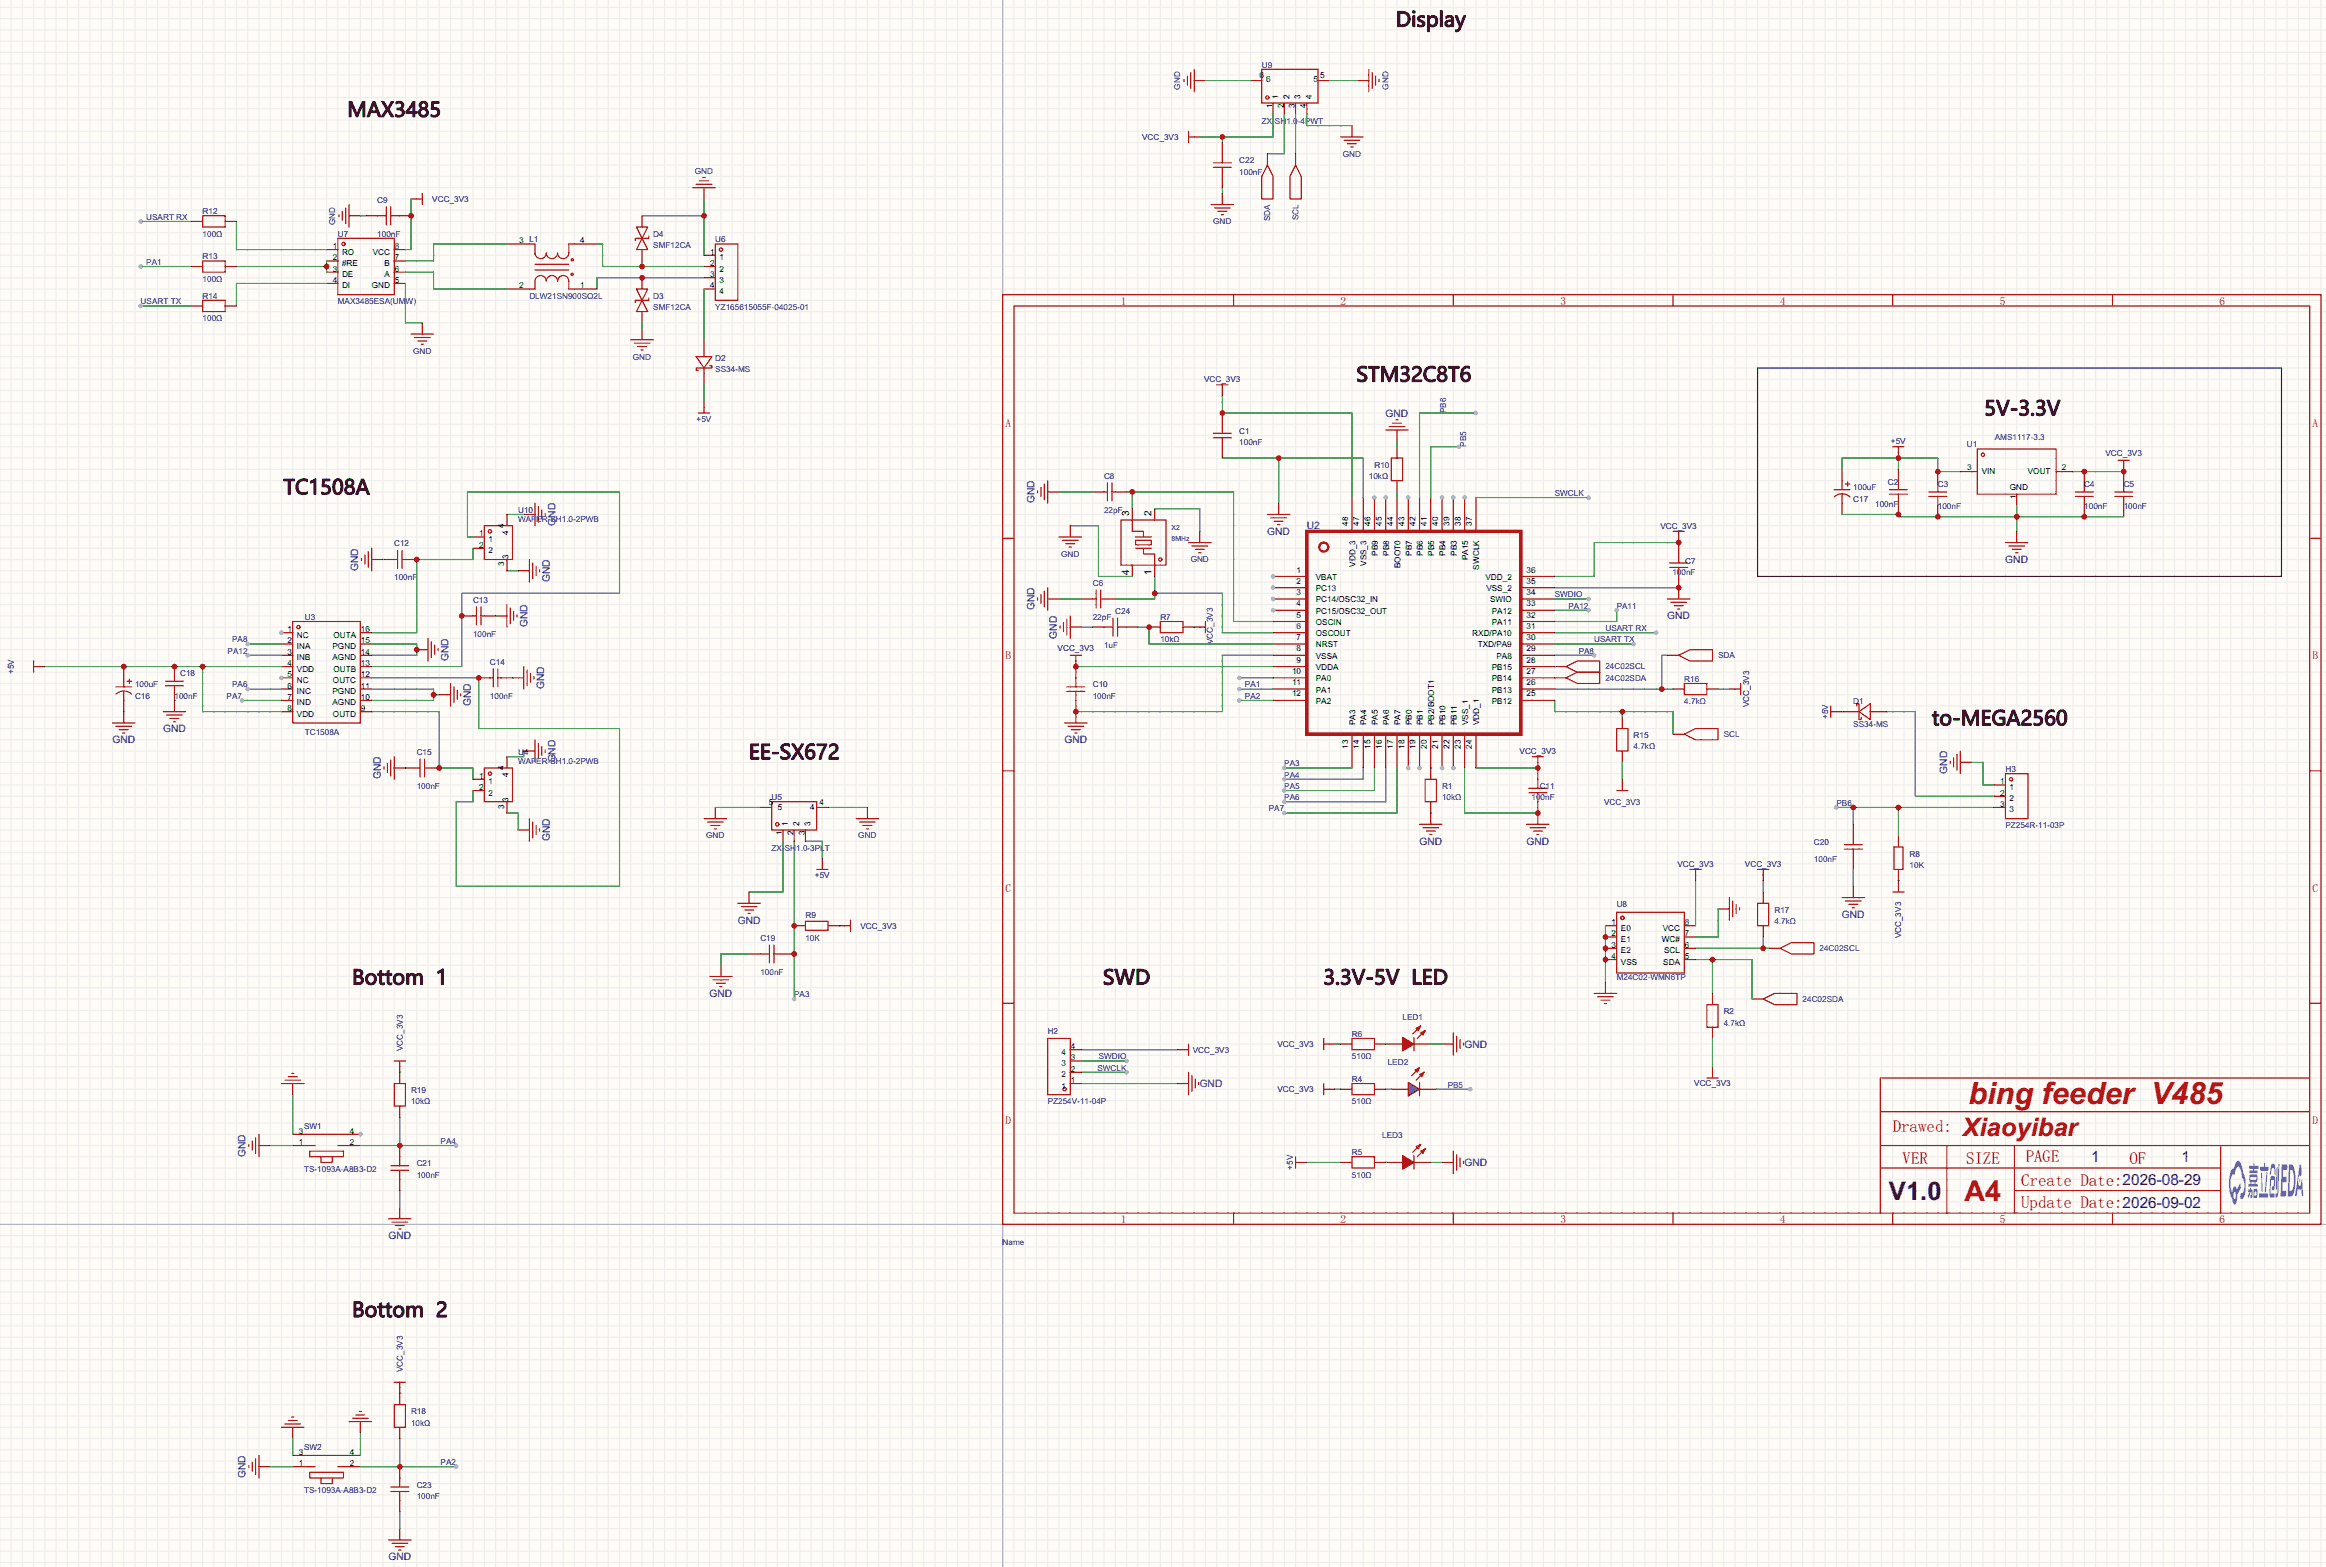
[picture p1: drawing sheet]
<svg xmlns="http://www.w3.org/2000/svg" width="524mm" height="353mm" viewBox="0 0 524 353" stroke-linecap="round" stroke-linejoin="round" font-family="sans-serif">
<defs><g id="words">
<text font-size="6.9" fill="#f00" x="443.7" y="248.9">bing feeder V485</text>
<text font-size="6.5" fill="#900" x="442.9" y="270.6">A4</text>
<text font-size="5.8" fill="#c00" x="442.4" y="256.1">Xiaoyibar</text>
<text font-size="5.8" fill="#000080" x="425.8" y="270.4">V1.0</text>
<g font-size="4.5">
<text x="314.7" y="6">Display</text>
<text x="78.3" y="26.3">MAX3485</text>
<text x="305.8" y="86">STM32C8T6</text>
<text x="447.3" y="93.6">5V-3.3V</text>
<text x="63.9" y="111.4">TC1508A</text>
<text x="435.5" y="163.5">to-MEGA2560</text>
<text x="168.8" y="171.1">EE-SX672</text>
<text x="79.3" y="221.9">Bottom 1</text>
<text x="248.6" y="221.9">SWD</text>
<text x="298.3" y="221.9">3.3V-5V LED</text>
<text x="79.3" y="296.8">Bottom 2</text>
</g>
<g font-size="3.8" fill="#a00000">
<text x="426.7" y="255.1">Drawed:</text>
<text x="428.9" y="262.3">VER</text>
<text x="443.2" y="262.3">SIZE</text>
<text x="456.6" y="262">PAGE</text>
<text x="480" y="262.3">OF</text>
<text x="455.6" y="267.3">Create Date:</text>
<text x="455.6" y="272.2">Update Date:</text>
</g>
<g font-size="3.5" fill="#000080">
<text x="471.4" y="261.9">1</text>
<text x="491.8" y="261.9">1</text>
<text x="478.5" y="267">2026-08-29</text>
<text x="478.5" y="272.4">2026-09-02</text>
</g>
<g font-size="2.5" fill="#a00000">
<text x="252.7" y="68.7">1</text>
<text x="302.2" y="68.7">2</text>
<text x="351.7" y="68.7">3</text>
<text x="401.3" y="68.7">4</text>
<text x="450.8" y="68.7">5</text>
<text x="500.3" y="68.7">6</text>
<text x="226.7" y="96.2">A</text>
<text x="521.3" y="96.2">A</text>
<text x="226.7" y="148.6">B</text>
<text x="521.3" y="148.6">B</text>
<text x="226.7" y="200.9">C</text>
<text x="521.3" y="200.9">C</text>
<text x="226.7" y="253.3">D</text>
<text x="521.3" y="253.3">D</text>
<text x="252.7" y="275.7">1</text>
<text x="302.2" y="275.7">2</text>
<text x="351.7" y="275.7">3</text>
<text x="401.3" y="275.7">4</text>
<text x="450.8" y="275.7">5</text>
<text x="500.3" y="275.7">6</text>
</g>
<g font-size="2.3" fill="#000080">
<text x="312.4" y="93.9">GND</text>
<text x="233.2" y="113.4" transform="rotate(-90 233.2 113.4)">GND</text>
<text x="125.2" y="118.5" transform="rotate(-90 125.2 118.5)">GND</text>
<text x="294.6" y="119.3">U2</text>
<text x="285.7" y="120.6">GND</text>
<text x="80.8" y="128.7" transform="rotate(-90 80.8 128.7)">GND</text>
<text x="124" y="131.2" transform="rotate(-90 124 131.2)">GND</text>
<text x="452.1" y="126.9">GND</text>
<text x="233.2" y="137.6" transform="rotate(-90 233.2 137.6)">GND</text>
<text x="118.9" y="141.4" transform="rotate(-90 118.9 141.4)">GND</text>
<text x="238.3" y="143.9" transform="rotate(-90 238.3 143.9)">GND</text>
<text x="375.9" y="139.6">GND</text>
<text x="101.1" y="149" transform="rotate(-90 101.1 149)">GND</text>
<text x="122.7" y="155.3" transform="rotate(-90 122.7 155.3)">GND</text>
<text x="106.2" y="159.2" transform="rotate(-90 106.2 159.2)">GND</text>
<text x="25.3" y="167.6">GND</text>
<text x="36.8" y="165">GND</text>
<text x="240" y="167.6">GND</text>
<text x="125.2" y="171.9" transform="rotate(-90 125.2 171.9)">GND</text>
<text x="85.9" y="175.7" transform="rotate(-90 85.9 175.7)">GND</text>
<text x="438.9" y="174.4" transform="rotate(-90 438.9 174.4)">GND</text>
<text x="124" y="189.6" transform="rotate(-90 124 189.6)">GND</text>
<text x="320" y="190.4">GND</text>
<text x="344.1" y="190.4">GND</text>
<text x="166.3" y="208.2">GND</text>
<text x="415.2" y="206.9">GND</text>
<text x="160" y="224.7">GND</text>
<text x="330.1" y="236.1">GND</text>
<text x="270.4" y="245">GND</text>
<text x="55.4" y="260.8" transform="rotate(-90 55.4 260.8)">GND</text>
<text x="330.1" y="262.8">GND</text>
<text x="87.6" y="279.3">GND</text>
<text x="55.4" y="333.1" transform="rotate(-90 55.4 333.1)">GND</text>
<text x="87.6" y="351.7">GND</text>
</g>
<g font-size="2.2">
<text x="254.5" y="116.2" transform="rotate(-90 254.5 116.2)">3</text>
<text x="259.6" y="116.2" transform="rotate(-90 259.6 116.2)">2</text>
<text x="254.5" y="129.6" transform="rotate(-90 254.5 129.6)">4</text>
<text x="259.6" y="129.6" transform="rotate(-90 259.6 129.6)">1</text>
</g>
<g font-size="1.8">
<text x="283.9" y="17.5">6</text>
<text x="297.6" y="17.5">5</text>
<text x="285.4" y="18.6">6</text>
<text x="288.1" y="22.3" transform="rotate(-90 288.1 22.3)">1</text>
<text x="290.7" y="22.3" transform="rotate(-90 290.7 22.3)">2</text>
<text x="293.2" y="22.3" transform="rotate(-90 293.2 22.3)">3</text>
<text x="295.7" y="22.3" transform="rotate(-90 295.7 22.3)">4</text>
<text x="296.1" y="18.6">5</text>
<text x="286.8" y="24.4" transform="rotate(-90 286.8 24.4)">1</text>
<text x="289.4" y="24.4" transform="rotate(-90 289.4 24.4)">2</text>
<text x="291.9" y="24.4" transform="rotate(-90 291.9 24.4)">3</text>
<text x="294.5" y="24.4" transform="rotate(-90 294.5 24.4)">4</text>
<text x="75" y="56.1">1</text>
<text x="75" y="58.7">2</text>
<text x="77.1" y="57.4">RO</text>
<text x="77.1" y="59.9">#RE</text>
<text x="84" y="57.4">VCC</text>
<text x="86.7" y="59.9">B</text>
<text x="89" y="58.7">7</text>
<text x="89" y="56.1">8</text>
<text x="117" y="54.9">3 L1</text>
<text x="130.8" y="54.9">4</text>
<text x="160.1" y="57.4">1</text>
<text x="160.1" y="59.9">2</text>
<text x="162.2" y="58.7">1</text>
<text x="75" y="61.2">3</text>
<text x="75" y="63.7">4</text>
<text x="77.1" y="62.5">DE</text>
<text x="77.1" y="65">DI</text>
<text x="83.8" y="65">GND</text>
<text x="86.7" y="62.5">A</text>
<text x="89" y="63.7">5</text>
<text x="89" y="61.2">6</text>
<text x="117" y="65">2</text>
<text x="130.8" y="65">1</text>
<text x="160.1" y="62.5">3</text>
<text x="160.1" y="65">4</text>
<text x="162.2" y="61.2">2</text>
<text x="162.2" y="63.7">3</text>
<text x="162.2" y="66.3">4</text>
<text x="443.4" y="105.9">3</text>
<text x="446.7" y="106.9">VIN</text>
<text x="457.1" y="106.9">VOUT</text>
<text x="464.8" y="105.9">2</text>
<text x="453.1" y="110.5">GND</text>
<text x="454.5" y="112.5" transform="rotate(-90 454.5 112.5)">1</text>
<text x="113.6" y="119" transform="rotate(-90 113.6 119)">4</text>
<text x="303.9" y="118.5" transform="rotate(-90 303.9 118.5)">48</text>
<text x="306.4" y="118.5" transform="rotate(-90 306.4 118.5)">47</text>
<text x="309" y="118.5" transform="rotate(-90 309 118.5)">46</text>
<text x="311.5" y="118.5" transform="rotate(-90 311.5 118.5)">45</text>
<text x="314" y="118.5" transform="rotate(-90 314 118.5)">44</text>
<text x="316.6" y="118.5" transform="rotate(-90 316.6 118.5)">43</text>
<text x="319.1" y="118.5" transform="rotate(-90 319.1 118.5)">42</text>
<text x="321.7" y="118.5" transform="rotate(-90 321.7 118.5)">41</text>
<text x="324.2" y="118.5" transform="rotate(-90 324.2 118.5)">40</text>
<text x="326.7" y="118.5" transform="rotate(-90 326.7 118.5)">39</text>
<text x="329.3" y="118.5" transform="rotate(-90 329.3 118.5)">38</text>
<text x="331.8" y="118.5" transform="rotate(-90 331.8 118.5)">37</text>
<text x="108" y="120.9">1</text>
<text x="108" y="123.4">2</text>
<text x="110.1" y="122.2">1</text>
<text x="110.1" y="124.7">2</text>
<text x="114.6" y="120.5" transform="rotate(-90 114.6 120.5)">4</text>
<text x="310.6" y="125.3" transform="rotate(-90 310.6 125.3)">PB9</text>
<text x="313.2" y="125.3" transform="rotate(-90 313.2 125.3)">PB8</text>
<text x="318.2" y="125.3" transform="rotate(-90 318.2 125.3)">PB7</text>
<text x="320.8" y="125.3" transform="rotate(-90 320.8 125.3)">PB6</text>
<text x="323.3" y="125.3" transform="rotate(-90 323.3 125.3)">PB5</text>
<text x="325.9" y="125.3" transform="rotate(-90 325.9 125.3)">PB4</text>
<text x="328.4" y="125.3" transform="rotate(-90 328.4 125.3)">PB3</text>
<text x="113.6" y="127.6" transform="rotate(-90 113.6 127.6)">3</text>
<text x="114.6" y="126.1" transform="rotate(-90 114.6 126.1)">3</text>
<text x="292.3" y="129">1</text>
<text x="292.3" y="131.6">2</text>
<text x="296.6" y="130.7">VBAT</text>
<text x="305.5" y="127.7" transform="rotate(-90 305.5 127.7)">VDD_3</text>
<text x="308.1" y="127.5" transform="rotate(-90 308.1 127.5)">VSS_3</text>
<text x="315.7" y="128.1" transform="rotate(-90 315.7 128.1)">BOOT0</text>
<text x="330.9" y="126.3" transform="rotate(-90 330.9 126.3)">PA15</text>
<text x="333.5" y="128.4" transform="rotate(-90 333.5 128.4)">SWCLK</text>
<text x="334.9" y="130.7">VDD_2</text>
<text x="344.1" y="131.6">35</text>
<text x="344.1" y="129">36</text>
<text x="292.3" y="134.1">3</text>
<text x="292.3" y="136.7">4</text>
<text x="296.6" y="133.2">PC13</text>
<text x="296.6" y="135.8">PC14/OSC32_IN</text>
<text x="335.1" y="133.2">VSS_2</text>
<text x="335.9" y="135.8">SWIO</text>
<text x="344.1" y="136.7">33</text>
<text x="344.1" y="134.1">34</text>
<text x="64.8" y="142.5">1</text>
<text x="66.9" y="143.8">NC</text>
<text x="75.2" y="143.8">OUTA</text>
<text x="81.4" y="142.5">16</text>
<text x="292.3" y="139.2">5</text>
<text x="292.3" y="141.7">6</text>
<text x="296.6" y="138.3">PC15/OSC32_OUT</text>
<text x="296.6" y="140.9">OSCIN</text>
<text x="296.6" y="143.4">OSCOUT</text>
<text x="331.9" y="143.4">RXD/PA10</text>
<text x="336.3" y="140.9">PA11</text>
<text x="336.3" y="138.3">PA12</text>
<text x="344.1" y="141.7">31</text>
<text x="344.1" y="139.2">32</text>
<text x="64.8" y="145">2</text>
<text x="64.8" y="147.6">3</text>
<text x="66.9" y="146.3">INA</text>
<text x="66.9" y="148.8">INB</text>
<text x="75" y="148.8">AGND</text>
<text x="75" y="146.3">PGND</text>
<text x="81.4" y="147.6">14</text>
<text x="81.4" y="145">15</text>
<text x="292.3" y="144.3">7</text>
<text x="292.3" y="146.8">8</text>
<text x="292.3" y="149.4">9</text>
<text x="296.6" y="145.9">NRST</text>
<text x="296.6" y="148.5">VSSA</text>
<text x="333.1" y="145.9">TXD/PA9</text>
<text x="337.3" y="148.5">PA8</text>
<text x="344.1" y="149.4">28</text>
<text x="344.1" y="146.8">29</text>
<text x="344.1" y="144.3">30</text>
<text x="64.8" y="150.1">4</text>
<text x="64.8" y="152.6">5</text>
<text x="64.8" y="155.2">6</text>
<text x="66.9" y="151.4">VDD</text>
<text x="66.9" y="153.9">NC</text>
<text x="75.1" y="153.9">OUTC</text>
<text x="75.2" y="151.4">OUTB</text>
<text x="81.4" y="155.2">11</text>
<text x="81.4" y="152.6">12</text>
<text x="81.4" y="150.1">13</text>
<text x="291.3" y="151.9">10</text>
<text x="291.3" y="154.4">11</text>
<text x="296.6" y="151">VDDA</text>
<text x="296.6" y="153.6">PA0</text>
<text x="336.3" y="153.6">PB14</text>
<text x="336.3" y="151">PB15</text>
<text x="344.1" y="154.4">26</text>
<text x="344.1" y="151.9">27</text>
<text x="64.8" y="157.7">7</text>
<text x="64.8" y="160.3">8</text>
<text x="66.9" y="156.5">INC</text>
<text x="66.9" y="159">IND</text>
<text x="66.9" y="161.5">VDD</text>
<text x="75" y="159">AGND</text>
<text x="75" y="156.5">PGND</text>
<text x="75.1" y="161.5">OUTD</text>
<text x="81.4" y="160.3">9</text>
<text x="81.4" y="157.7">10</text>
<text x="291.3" y="157">12</text>
<text x="296.6" y="156.1">PA1</text>
<text x="296.6" y="158.6">PA2</text>
<text x="336.3" y="158.6">PB12</text>
<text x="336.3" y="156.1">PB13</text>
<text x="344.1" y="157">25</text>
<text x="305.5" y="163.4" transform="rotate(-90 305.5 163.4)">PA3</text>
<text x="308.1" y="163.4" transform="rotate(-90 308.1 163.4)">PA4</text>
<text x="310.6" y="163.4" transform="rotate(-90 310.6 163.4)">PA5</text>
<text x="313.2" y="163.4" transform="rotate(-90 313.2 163.4)">PA6</text>
<text x="315.7" y="163.4" transform="rotate(-90 315.7 163.4)">PA7</text>
<text x="318.2" y="163.4" transform="rotate(-90 318.2 163.4)">PB0</text>
<text x="320.8" y="163.4" transform="rotate(-90 320.8 163.4)">PB1</text>
<text x="323.3" y="163.4" transform="rotate(-90 323.3 163.4)">PB2/BOOT1</text>
<text x="325.9" y="163.4" transform="rotate(-90 325.9 163.4)">PB10</text>
<text x="328.4" y="163.4" transform="rotate(-90 328.4 163.4)">PB11</text>
<text x="330.9" y="163.4" transform="rotate(-90 330.9 163.4)">VSS_1</text>
<text x="333.5" y="163.4" transform="rotate(-90 333.5 163.4)">VDD_1</text>
<text x="113.6" y="173.6" transform="rotate(-90 113.6 173.6)">4</text>
<text x="303.9" y="168.8" transform="rotate(-90 303.9 168.8)">13</text>
<text x="306.4" y="168.8" transform="rotate(-90 306.4 168.8)">14</text>
<text x="309" y="168.8" transform="rotate(-90 309 168.8)">15</text>
<text x="311.5" y="168.8" transform="rotate(-90 311.5 168.8)">16</text>
<text x="314" y="168.8" transform="rotate(-90 314 168.8)">17</text>
<text x="316.6" y="168.8" transform="rotate(-90 316.6 168.8)">18</text>
<text x="319.1" y="168.8" transform="rotate(-90 319.1 168.8)">19</text>
<text x="321.7" y="168.8" transform="rotate(-90 321.7 168.8)">20</text>
<text x="324.2" y="168.8" transform="rotate(-90 324.2 168.8)">21</text>
<text x="326.7" y="168.8" transform="rotate(-90 326.7 168.8)">22</text>
<text x="329.3" y="168.8" transform="rotate(-90 329.3 168.8)">23</text>
<text x="331.8" y="168.8" transform="rotate(-90 331.8 168.8)">24</text>
<text x="108" y="175.5">1</text>
<text x="108" y="178">2</text>
<text x="110.1" y="176.8">1</text>
<text x="110.1" y="179.3">2</text>
<text x="114.6" y="175.1" transform="rotate(-90 114.6 175.1)">4</text>
<text x="450.9" y="176.8">1</text>
<text x="450.9" y="179.3">2</text>
<text x="453" y="178">1</text>
<text x="113.6" y="182.2" transform="rotate(-90 113.6 182.2)">3</text>
<text x="114.6" y="180.7" transform="rotate(-90 114.6 180.7)">3</text>
<text x="173.3" y="181.4">5</text>
<text x="175.4" y="182.6">5</text>
<text x="182.6" y="182.6">4</text>
<text x="184.7" y="181.4">4</text>
<text x="450.9" y="181.9">3</text>
<text x="453" y="180.6">2</text>
<text x="453" y="183.1">3</text>
<text x="176.4" y="188.2" transform="rotate(-90 176.4 188.2)">1</text>
<text x="177.6" y="186.1" transform="rotate(-90 177.6 186.1)">1</text>
<text x="178.9" y="188.2" transform="rotate(-90 178.9 188.2)">2</text>
<text x="180.2" y="186.1" transform="rotate(-90 180.2 186.1)">2</text>
<text x="181.4" y="188.2" transform="rotate(-90 181.4 188.2)">3</text>
<text x="182.7" y="186.1" transform="rotate(-90 182.7 186.1)">3</text>
<text x="363.3" y="208.5">1</text>
<text x="365.4" y="209.8">E0</text>
<text x="374.8" y="209.8">VCC</text>
<text x="379.8" y="208.5">8</text>
<text x="363.3" y="211.1">2</text>
<text x="363.3" y="213.6">3</text>
<text x="365.4" y="212.3">E1</text>
<text x="365.4" y="214.9">E2</text>
<text x="374.6" y="212.3">WC#</text>
<text x="375.2" y="214.9">SCL</text>
<text x="379.8" y="213.6">6</text>
<text x="379.8" y="211.1">7</text>
<text x="363.3" y="216.1">4</text>
<text x="365.4" y="217.4">VSS</text>
<text x="374.9" y="217.4">SDA</text>
<text x="379.8" y="216.1">5</text>
<text x="239.3" y="237.7">4</text>
<text x="241.4" y="239">3</text>
<text x="241.4" y="236.5">4</text>
<text x="239.3" y="245.4">1</text>
<text x="239.3" y="242.8">2</text>
<text x="239.3" y="240.3">3</text>
<text x="241.4" y="244.1">1</text>
<text x="241.4" y="241.5">2</text>
<text x="67.4" y="255.5">3</text>
<text x="78.8" y="255.5">4</text>
<text x="67.4" y="258.1">1</text>
<text x="78.8" y="258.1">2</text>
<text x="67.4" y="327.9">3</text>
<text x="78.8" y="327.9">4</text>
<text x="67.4" y="330.4">1</text>
<text x="78.8" y="330.4">2</text>
</g>
<g font-size="1.8" fill="#000080">
<text x="284.4" y="15.3">U9</text>
<text x="257.5" y="31.5">VCC_3V3</text>
<text x="279.4" y="36.8">C22</text>
<text x="85" y="45.7">C9</text>
<text x="97.5" y="45.5">VCC_3V3</text>
<text x="45.7" y="48.3">R12</text>
<text x="76.2" y="53.4">U7</text>
<text x="147.3" y="53.4">D4</text>
<text x="45.7" y="58.4">R13</text>
<text x="161.2" y="54.6">U6</text>
<text x="45.7" y="67.3">R14</text>
<text x="147.3" y="67.3">D3</text>
<text x="161.2" y="81.3">D2</text>
<text x="271.4" y="86.1">VCC_3V3</text>
<text x="157" y="95">+5V</text>
<text x="279.4" y="97.8">C1</text>
<text x="426.3" y="100.1">+5V</text>
<text x="443.4" y="100.8">U1</text>
<text x="248.9" y="108">C8</text>
<text x="309.8" y="105.4">R10</text>
<text x="474.6" y="102.9">VCC_3V3</text>
<text x="417.8" y="113">C17</text>
<text x="425.6" y="109.2">C2</text>
<text x="436.8" y="109.7">C3</text>
<text x="469.9" y="109.7">C4</text>
<text x="478.7" y="109.7">C5</text>
<text x="116.8" y="115.6">U10</text>
<text x="374.3" y="119.1">VCC_3V3</text>
<text x="88.9" y="123.2">C12</text>
<text x="379.9" y="127">C7</text>
<text x="106.6" y="135.9">C13</text>
<text x="246.3" y="132.1">C6</text>
<text x="68.7" y="139.7">U3</text>
<text x="251.4" y="138.4">C24</text>
<text x="261.6" y="139.7">R7</text>
<text x="110.4" y="149.8">C14</text>
<text x="238.4" y="146.8">VCC_3V3</text>
<text x="273.4" y="145.2" transform="rotate(-90 273.4 145.2)">VCC_3V3</text>
<text x="3.1" y="151.9" transform="rotate(-90 3.1 151.9)">+5V</text>
<text x="40.6" y="152.4">C18</text>
<text x="246.3" y="155">C10</text>
<text x="379.7" y="153.7">R16</text>
<text x="30.4" y="157.5">C16</text>
<text x="394.3" y="159.4" transform="rotate(-90 394.3 159.4)">VCC_3V3</text>
<text x="417.8" y="158.7">D1</text>
<text x="368.3" y="166.4">R15</text>
<text x="412.1" y="162.1" transform="rotate(-90 412.1 162.1)">+5V</text>
<text x="93.9" y="170.2">C15</text>
<text x="116.8" y="170.2">U4</text>
<text x="342.6" y="169.9">VCC_3V3</text>
<text x="325.1" y="177.8">R1</text>
<text x="347.1" y="177.8">C11</text>
<text x="452.1" y="174">H3</text>
<text x="173.9" y="180.4">U5</text>
<text x="361.6" y="181.4">VCC_3V3</text>
<text x="408.9" y="190.5">C20</text>
<text x="183.7" y="197.9">+5V</text>
<text x="378.1" y="195.3">VCC_3V3</text>
<text x="393.4" y="195.3">VCC_3V3</text>
<text x="430.5" y="193.1">R8</text>
<text x="181.6" y="207">R9</text>
<text x="194" y="209.3">VCC_3V3</text>
<text x="364.4" y="204.5">U8</text>
<text x="400" y="205.8">R17</text>
<text x="171.4" y="212.1">C19</text>
<text x="428.6" y="211.5" transform="rotate(-90 428.6 211.5)">VCC_3V3</text>
<text x="236.2" y="233.2">H2</text>
<text x="304.8" y="233.7">R6</text>
<text x="316.2" y="229.9">LED1</text>
<text x="388.6" y="228.6">R2</text>
<text x="90.8" y="236.9" transform="rotate(-90 90.8 236.9)">VCC_3V3</text>
<text x="268.9" y="237.2">VCC_3V3</text>
<text x="288" y="236">VCC_3V3</text>
<text x="304.8" y="243.9">R4</text>
<text x="312.8" y="240">LED2</text>
<text x="381.9" y="244.9">VCC_3V3</text>
<text x="92.7" y="246.4">R19</text>
<text x="288" y="246.1">VCC_3V3</text>
<text x="68.5" y="254.5">SW1</text>
<text x="311.6" y="256.6">LED3</text>
<text x="93.9" y="262.9">C21</text>
<text x="291.4" y="263.7" transform="rotate(-90 291.4 263.7)">+5V</text>
<text x="304.8" y="260.4">R5</text>
<text x="90.8" y="309.3" transform="rotate(-90 90.8 309.3)">VCC_3V3</text>
<text x="92.7" y="318.8">R18</text>
<text x="68.5" y="326.9">SW2</text>
<text x="93.9" y="335.3">C23</text>
</g>
<g font-size="1.8" fill="#00f">
<text x="266" y="20.2" transform="rotate(-90 266 20.2)">GND</text>
<text x="313" y="20.2" transform="rotate(-90 313 20.2)">GND</text>
<text x="284.4" y="28">ZX-SH1.0-4PWT</text>
<text x="302.7" y="35.3">GND</text>
<text x="156.7" y="39.1">GND</text>
<text x="279.4" y="39.4">100nF</text>
<text x="33" y="49.5">USART RX</text>
<text x="45.7" y="53.4">100Ω</text>
<text x="75.5" y="50.7" transform="rotate(-90 75.5 50.7)">GND</text>
<text x="85" y="53.4">100nF</text>
<text x="273.5" y="50.6">GND</text>
<text x="286.4" y="49.9" transform="rotate(-90 286.4 49.9)">SDA</text>
<text x="292.7" y="49.7" transform="rotate(-90 292.7 49.7)">SCL</text>
<text x="33" y="59.7">PA1</text>
<text x="147.3" y="55.9">SMF12CA</text>
<text x="45.7" y="63.5">100Ω</text>
<text x="31.7" y="68.6">USART TX</text>
<text x="76.2" y="68.6">MAX3485ESA(UMW)</text>
<text x="119.3" y="67.3">DLW21SN900SQ2L</text>
<text x="147.3" y="69.9">SMF12CA</text>
<text x="161.2" y="69.9">YZ165615055F-04025-01</text>
<text x="45.7" y="72.4">100Ω</text>
<text x="93.2" y="79.8">GND</text>
<text x="142.7" y="81">GND</text>
<text x="161.2" y="83.8">SS34-MS</text>
<text x="326" y="93.1" transform="rotate(-90 326 93.1)">PB6</text>
<text x="279.4" y="100.3">100nF</text>
<text x="330.5" y="100.7" transform="rotate(-90 330.5 100.7)">PB5</text>
<text x="449.7" y="99.1">AMS1117-3.3</text>
<text x="308.6" y="108">10kΩ</text>
<text x="350.5" y="111.8">SWCLK</text>
<text x="417.8" y="110.5">100uF</text>
<text x="116.8" y="117.6">WAFER-SH1.0-2PWB</text>
<text x="248.9" y="115.6">22pF</text>
<text x="422.7" y="114.3">100nF</text>
<text x="436.8" y="114.8">100nF</text>
<text x="469.9" y="114.8">100nF</text>
<text x="478.7" y="114.8">100nF</text>
<text x="239.2" y="125.5">GND</text>
<text x="88.9" y="130.8">100nF</text>
<text x="268.4" y="126.8">GND</text>
<text x="377" y="129.6">100nF</text>
<text x="350.5" y="134.6">SWDIO</text>
<text x="353.6" y="137.2">PA12</text>
<text x="364.4" y="137.2">PA11</text>
<text x="106.6" y="143.5">100nF</text>
<text x="246.3" y="139.7">22pF</text>
<text x="361.9" y="142.3">USART RX</text>
<text x="51.3" y="147.3">PA12</text>
<text x="52.3" y="144.8">PA8</text>
<text x="248.9" y="146.1">1uF</text>
<text x="261.6" y="144.8">10kΩ</text>
<text x="355.9" y="147.3">PA8</text>
<text x="359.4" y="144.8">USART TX</text>
<text x="387.3" y="148.3">SDA</text>
<text x="30.4" y="154.9">100uF</text>
<text x="52.3" y="155">PA6</text>
<text x="280.6" y="155">PA1</text>
<text x="361.9" y="150.9">24C02SCL</text>
<text x="361.9" y="153.4">24C02SDA</text>
<text x="39.3" y="157.5">100nF</text>
<text x="51.1" y="157.5">PA7</text>
<text x="110.4" y="157.5">100nF</text>
<text x="246.3" y="157.5">100nF</text>
<text x="280.6" y="157.5">PA2</text>
<text x="379.7" y="158.8">4.7kΩ</text>
<text x="68.7" y="165.8">TC1508A</text>
<text x="388.6" y="166.1">SCL</text>
<text x="417.8" y="163.8">SS34-MS</text>
<text x="116.8" y="172.2">WAFER-SH1.0-2PWB</text>
<text x="289.5" y="172.7">PA3</text>
<text x="368.3" y="168.9">4.7kΩ</text>
<text x="93.9" y="177.8">100nF</text>
<text x="289.5" y="175.3">PA4</text>
<text x="289.5" y="177.8">PA5</text>
<text x="286" y="182.9">PA7</text>
<text x="289.5" y="180.4">PA6</text>
<text x="325.1" y="180.4">10kΩ</text>
<text x="345.2" y="180.4">100nF</text>
<text x="414" y="181.6">PB6</text>
<text x="159.2" y="189">GND</text>
<text x="173.9" y="191.8">ZX-SH1.0-3PLT</text>
<text x="193.5" y="189">GND</text>
<text x="452.1" y="186.7">PZ254R-11-03P</text>
<text x="408.9" y="194.3">100nF</text>
<text x="430.5" y="195.6">10K</text>
<text x="400" y="208.3">4.7kΩ</text>
<text x="181.6" y="212.1">10K</text>
<text x="410.2" y="214.4">24C02SCL</text>
<text x="171.4" y="219.7">100nF</text>
<text x="364.4" y="221">M24C02-WMN6TP</text>
<text x="179" y="224.8">PA3</text>
<text x="406.4" y="225.8">24C02SDA</text>
<text x="388.6" y="231.2">4.7kΩ</text>
<text x="247.7" y="238.8">SWDIO</text>
<text x="304.8" y="238.8">510Ω</text>
<text x="247.4" y="241.3">SWCLK</text>
<text x="326.3" y="245.1">PB5</text>
<text x="92.7" y="248.9">10kΩ</text>
<text x="236.2" y="248.9">PZ254V-11-04P</text>
<text x="304.8" y="248.9">510Ω</text>
<text x="99.3" y="257.8">PA4</text>
<text x="68.5" y="264.2">TS-1093A-A8B3-D2</text>
<text x="93.9" y="265.4">100nF</text>
<text x="304.8" y="265.4">510Ω</text>
<text x="226" y="280.7">Name</text>
<text x="92.7" y="321.3">10kΩ</text>
<text x="99.3" y="330.2">PA2</text>
<text x="68.5" y="336.6">TS-1093A-A8B3-D2</text>
<text x="93.9" y="337.8">100nF</text>
</g>
<text font-size="1.6" fill="#000080" x="264.1" y="119.5">X2</text>
<text font-size="1.6" fill="#00f" x="264.1" y="122">8MHz</text>
</g></defs>
<path d="M0 0h524.3v353.2h-524.3z" fill="#fffcf7"/>
<g fill="none" stroke="#ededed" stroke-width=".25">
<path d="M0 0v353.2M0 1.7h524.3M0 4.2h524.3M0 6.7h524.3M0 9.3h524.3M0 11.8h524.3M0 14.4h524.3M0 16.9h524.3M0 19.4h524.3M2.5 0v353.2M5 0v353.2M7.6 0v353.2"/>
<path d="M10.1 0v353.2M12.7 0v353.2M15.2 0v353.2M17.7 0v353.2M20.3 0v353.2M22.8 0v353.2M25.4 0v353.2M27.9 0v353.2M30.4 0v353.2M33 0v353.2M35.5 0v353.2M38.1 0v353.2"/>
<path d="M40.6 0v353.2M43.1 0v353.2M45.7 0v353.2M48.2 0v353.2M50.8 0v353.2M53.3 0v353.2M55.8 0v353.2M58.4 0v353.2M60.9 0v353.2M63.5 0v353.2M66 0v353.2M68.5 0v353.2"/>
<path d="M71.1 0v353.2M73.6 0v353.2M76.2 0v353.2M78.7 0v353.2M81.2 0v353.2M83.8 0v353.2M86.3 0v353.2M88.9 0v353.2M91.4 0v353.2M93.9 0v353.2M96.5 0v353.2M99 0v353.2"/>
<path d="M101.6 0v353.2M104.1 0v353.2M106.6 0v353.2M109.2 0v353.2M111.7 0v353.2M114.3 0v353.2M116.8 0v353.2M119.3 0v353.2M121.9 0v353.2M124.4 0v353.2M127 0v353.2M129.5 0v353.2"/>
<path d="M132 0v353.2M134.6 0v353.2M137.1 0v353.2M139.7 0v353.2M142.2 0v353.2M144.7 0v353.2M147.3 0v353.2M149.8 0v353.2M152.4 0v353.2M154.9 0v353.2M157.4 0v353.2M160 0v353.2"/>
<path d="M162.5 0v353.2M165.1 0v353.2M167.6 0v353.2M170.1 0v353.2M172.7 0v353.2M175.2 0v353.2M177.8 0v353.2M180.3 0v353.2M182.8 0v353.2M185.4 0v353.2M187.9 0v353.2M190.5 0v353.2"/>
<path d="M193 0v353.2M195.5 0v353.2M198.1 0v353.2M200.6 0v353.2M203.2 0v353.2M205.7 0v353.2M208.2 0v353.2M210.8 0v353.2M213.3 0v353.2M215.9 0v353.2M218.4 0v353.2M220.9 0v353.2"/>
<path d="M223.5 0v353.2M226 0v353.2M228.6 0v353.2M231.1 0v353.2M233.6 0v353.2M236.2 0v353.2M238.7 0v353.2M241.3 0v353.2M243.8 0v353.2M246.3 0v353.2M248.9 0v353.2M251.4 0v353.2"/>
<path d="M254 0v353.2M256.5 0v353.2M259 0v353.2M261.6 0v353.2M264.1 0v353.2M266.7 0v353.2M269.2 0v353.2M271.7 0v353.2M274.3 0v353.2M276.8 0v353.2M279.4 0v353.2M281.9 0v353.2"/>
<path d="M284.4 0v353.2M287 0v353.2M289.5 0v353.2M292.1 0v353.2M294.6 0v353.2M297.1 0v353.2M299.7 0v353.2M302.2 0v353.2M304.8 0v353.2M307.3 0v353.2M309.8 0v353.2M312.4 0v353.2"/>
<path d="M314.9 0v353.2M317.5 0v353.2M320 0v353.2M322.5 0v353.2M325.1 0v353.2M327.6 0v353.2M330.2 0v353.2M332.7 0v353.2M335.2 0v353.2M337.8 0v353.2M340.3 0v353.2M342.9 0v353.2"/>
<path d="M345.4 0v353.2M347.9 0v353.2M350.5 0v353.2M353 0v353.2M355.6 0v353.2M358.1 0v353.2M360.6 0v353.2M363.2 0v353.2M365.7 0v353.2M368.3 0v353.2M370.8 0v353.2M373.3 0v353.2"/>
<path d="M375.9 0v353.2M378.4 0v353.2M381 0v353.2M383.5 0v353.2M386 0v353.2M388.6 0v353.2M391.1 0v353.2M393.7 0v353.2M396.2 0v353.2M398.7 0v353.2M401.3 0v353.2M403.8 0v353.2"/>
<path d="M406.4 0v353.2M408.9 0v353.2M411.4 0v353.2M414 0v353.2M416.5 0v353.2M419.1 0v353.2M421.6 0v353.2M424.1 0v353.2M426.7 0v353.2M429.2 0v353.2M431.8 0v353.2M434.3 0v353.2"/>
<path d="M436.8 0v353.2M439.4 0v353.2M441.9 0v353.2M444.5 0v353.2M447 0v353.2M449.5 0v353.2M452.1 0v353.2M454.6 0v353.2M457.2 0v353.2M459.7 0v353.2M462.2 0v353.2M464.8 0v353.2"/>
<path d="M467.3 0v353.2M469.9 0v353.2M472.4 0v353.2M474.9 0v353.2M477.5 0v353.2M480 0v353.2M482.6 0v353.2M485.1 0v353.2M487.6 0v353.2M490.2 0v353.2M492.7 0v353.2M495.3 0v353.2"/>
<path d="M497.8 0v353.2M500.3 0v353.2M502.9 0v353.2M505.4 0v353.2M508 0v353.2M510.5 0v353.2M513 0v353.2M515.6 0v353.2M518.1 0v353.2M520.7 0v353.2M523.2 0v353.2M0 22h524.3"/>
<path d="M0 24.5h524.3M0 27.1h524.3M0 29.6h524.3M0 32.1h524.3M0 34.7h524.3M0 37.2h524.3M0 39.8h524.3M0 42.3h524.3M0 44.8h524.3M0 47.4h524.3M0 49.9h524.3M0 52.5h524.3"/>
<path d="M0 55h524.3M0 57.5h524.3M0 60.1h524.3M0 62.6h524.3M0 65.2h524.3M0 67.7h524.3M0 70.2h524.3M0 72.8h524.3M0 75.3h524.3M0 77.9h524.3M0 80.4h524.3M0 82.9h524.3"/>
<path d="M0 85.5h524.3M0 88h524.3M0 90.6h524.3M0 93.1h524.3M0 95.6h524.3M0 98.2h524.3M0 100.7h524.3M0 103.3h524.3M0 105.8h524.3M0 108.3h524.3M0 110.9h524.3M0 113.4h524.3"/>
<path d="M0 116h524.3M0 118.5h524.3M0 121h524.3M0 123.6h524.3M0 126.1h524.3M0 128.7h524.3M0 131.2h524.3M0 133.7h524.3M0 136.3h524.3M0 138.8h524.3M0 141.4h524.3M0 143.9h524.3"/>
<path d="M0 146.4h524.3M0 149h524.3M0 151.5h524.3M0 154.1h524.3M0 156.6h524.3M0 159.1h524.3M0 161.7h524.3M0 164.2h524.3M0 166.8h524.3M0 169.3h524.3M0 171.8h524.3M0 174.4h524.3"/>
<path d="M0 176.9h524.3M0 179.5h524.3M0 182h524.3M0 184.5h524.3M0 187.1h524.3M0 189.6h524.3M0 192.2h524.3M0 194.7h524.3M0 197.2h524.3M0 199.8h524.3M0 202.3h524.3M0 204.9h524.3"/>
<path d="M0 207.4h524.3M0 209.9h524.3M0 212.5h524.3M0 215h524.3M0 217.6h524.3M0 220.1h524.3M0 222.6h524.3M0 225.2h524.3M0 227.7h524.3M0 230.3h524.3M0 232.8h524.3M0 235.3h524.3"/>
<path d="M0 237.9h524.3M0 240.4h524.3M0 243h524.3M0 245.5h524.3M0 248h524.3M0 250.6h524.3M0 253.1h524.3M0 255.7h524.3M0 258.2h524.3M0 260.7h524.3M0 263.3h524.3M0 265.8h524.3"/>
<path d="M0 268.4h524.3M0 270.9h524.3M0 273.4h524.3M0 276h524.3M0 278.5h524.3M0 281.1h524.3M0 283.6h524.3M0 286.1h524.3M0 288.7h524.3M0 291.2h524.3M0 293.8h524.3M0 296.3h524.3"/>
<path d="M0 298.8h524.3M0 301.4h524.3M0 303.9h524.3M0 306.5h524.3M0 309h524.3M0 311.5h524.3M0 314.1h524.3M0 316.6h524.3M0 319.2h524.3M0 321.7h524.3M0 324.2h524.3M0 326.8h524.3"/>
<path d="M0 329.3h524.3M0 331.9h524.3M0 334.4h524.3M0 336.9h524.3M0 339.5h524.3M0 342h524.3M0 344.6h524.3M0 347.1h524.3M0 349.6h524.3M0 352.2h524.3"/>
</g>
<path d="M226 0v353.2M0 276h524.3" fill="none" stroke="#999" stroke-width=".25"/>
<path d="M294.6 119.8h48.3v45.7h-48.3z" fill="none" stroke="#a10000" stroke-width=".76"/>
<path d="M287 129.9h7.6" fill="none" stroke="#870000" stroke-width=".25"/>
<circle cx="287" cy="129.9" r=".51" fill="#999"/>
<path d="M287 132.5h7.6" fill="none" stroke="#870000" stroke-width=".25"/>
<circle cx="287" cy="132.5" r=".51" fill="#999"/>
<path d="M287 135h7.6" fill="none" stroke="#870000" stroke-width=".25"/>
<circle cx="287" cy="135" r=".51" fill="#999"/>
<path d="M287 137.5h7.6" fill="none" stroke="#870000" stroke-width=".25"/>
<circle cx="287" cy="137.5" r=".51" fill="#999"/>
<g fill="none" stroke="#870000" stroke-width=".25">
<path d="M287 140.1h7.6M287 142.6h7.6M287 145.2h7.6M287 147.7h7.6M287 150.2h7.6M287 152.8h7.6M287 155.3h7.6M304.8 165.5v7.6M307.3 165.5v7.6M309.8 165.5v7.6M312.4 165.5v7.6M314.9 165.5v7.6"/>
<path d="M317.5 165.5v7.6"/>
</g>
<circle cx="317.5" cy="173.1" r=".51" fill="#999"/>
<path d="M320 165.5v7.6" fill="none" stroke="#870000" stroke-width=".25"/>
<circle cx="320" cy="173.1" r=".51" fill="#999"/>
<path d="M322.5 165.5v7.6M325.1 165.5v7.6" fill="none" stroke="#870000" stroke-width=".25"/>
<circle cx="325.1" cy="173.1" r=".51" fill="#999"/>
<path d="M327.6 165.5v7.6" fill="none" stroke="#870000" stroke-width=".25"/>
<circle cx="327.6" cy="173.1" r=".51" fill="#999"/>
<g fill="none" stroke="#870000" stroke-width=".25">
<path d="M330.2 112.1v7.7M332.7 112.1v7.7M342.9 137.5h7.6M342.9 135h7.6M342.9 132.5h7.6M342.9 129.9h7.6M342.9 157.9h7.6M342.9 155.3h7.6M342.9 152.8h7.6M342.9 150.2h7.6M342.9 147.7h7.6M342.9 145.2h7.6"/>
<path d="M342.9 142.6h7.6M342.9 140.1h7.6M330.2 165.5v7.6M332.7 165.5v7.6"/>
</g>
<circle cx="330.2" cy="112.1" r=".51" fill="#999"/>
<path d="M327.6 112.1v7.7" fill="none" stroke="#870000" stroke-width=".25"/>
<circle cx="327.6" cy="112.1" r=".51" fill="#999"/>
<path d="M325.1 112.1v7.7" fill="none" stroke="#870000" stroke-width=".25"/>
<circle cx="325.1" cy="112.1" r=".51" fill="#999"/>
<path d="M317.5 112.1v7.7M320 112.1v7.7M322.5 112.1v7.7" fill="none" stroke="#870000" stroke-width=".25"/>
<circle cx="317.5" cy="112.1" r=".51" fill="#999"/>
<path d="M312.4 112.1v7.7M314.9 112.1v7.7" fill="none" stroke="#870000" stroke-width=".25"/>
<circle cx="312.4" cy="112.1" r=".51" fill="#999"/>
<path d="M309.8 112.1v7.7" fill="none" stroke="#870000" stroke-width=".25"/>
<circle cx="309.8" cy="112.1" r=".51" fill="#999"/>
<path d="M304.8 112.1v7.7M307.3 112.1v7.7M378.4 122.3v2.5M378.4 129.9v5.1M287 157.9h7.6" fill="none" stroke="#870000" stroke-width=".25"/>
<circle cx="298.4" cy="123.3" r="1.02" fill="none" stroke="#a10000" stroke-width=".51"/>
<path d="M376.4 126.9h4.1M376.4 127.9h4.1M378.4 124.8v2.1M378.4 127.9v2" fill="none" stroke="#a10000" stroke-width=".25"/>
<path d="M350.5 132.5h27.9M378.4 122.3h-19v7.6h-8.9" fill="none" stroke="#008700" stroke-width=".25"/>
<circle cx="378.4" cy="132.5" r=".63" fill="#c00"/>
<path d="M375.9 135h5.1M376.6 135.8h3.6M377.4 136.5h2M378.2 137.3h.5" fill="none" stroke="#a10000" stroke-width=".25"/>
<path d="M378.4 121v1.3" fill="none" stroke="#870000" stroke-width=".25"/>
<circle cx="378.4" cy="122.3" r=".63" fill="#c00"/>
<path d="M377.1 119.8h2.6M378.4 119.8v1.2" fill="none" stroke="#a10000" stroke-width=".25"/>
<path d="M350.5 135h7.6" fill="none" stroke="#008700" stroke-width=".25"/>
<circle cx="358.1" cy="135" r=".51" fill="#999"/>
<path d="M289.5 173.1h15.3" fill="none" stroke="#008700" stroke-width=".25"/>
<circle cx="289.5" cy="173.1" r=".51" fill="#999"/>
<path d="M307.3 173.1v2.5h-17.8" fill="none" stroke="#008700" stroke-width=".25"/>
<circle cx="289.5" cy="175.6" r=".51" fill="#999"/>
<path d="M309.8 173.1v5.1h-20.3" fill="none" stroke="#008700" stroke-width=".25"/>
<circle cx="289.5" cy="178.2" r=".51" fill="#999"/>
<path d="M312.4 173.1v7.6h-22.9" fill="none" stroke="#008700" stroke-width=".25"/>
<circle cx="289.5" cy="180.7" r=".51" fill="#999"/>
<path d="M314.9 173.1v10.2h-25.4" fill="none" stroke="#008700" stroke-width=".25"/>
<circle cx="289.5" cy="183.3" r=".51" fill="#999"/>
<path d="M281.9 18.2h2.5M297.1 18.2h2.6M287 23.2v2.6M289.5 23.2v2.6M292.1 23.2v2.6M294.6 23.2v2.6M304.8 28.3v2.6M78.7 48.6h2.5M275.5 43.6v2.5M346.7 173.1v2.5M322.5 183.3v2.5M346.7 180.7v5.1" fill="none" stroke="#870000" stroke-width=".25"/>
<g fill="none" stroke="#a10000" stroke-width=".25">
<path d="M284.4 15.6h12.7v7.6h-12.7zM302.2 30.9h5.1M303 31.6h3.5M303.7 32.4h2.1M304.5 33.1h.5M76.4 48.4v.5M77.2 47.6v2.1M77.9 46.9v3.5M78.7 46.1v5.1M273 46.1h5.1M273.8 46.9h3.5M274.5 47.6h2.1"/>
<path d="M275.3 48.4h.5M344.6 177.7h4.1M344.6 178.7h4.1M346.7 175.6v2.1M346.7 178.7v2M320 185.8h5.1M320.8 186.6h3.5M321.5 187.3h2.1M322.3 188.1h.5M344.1 185.8h5.1M344.9 186.6h3.5M345.7 187.3h2"/>
<path d="M346.4 188.1h.5"/>
<circle cx="285.7" cy="22" r=".38"/>
</g>
<path d="M275.5 30.9v1.2M287 25.8v5.1h-16.5M294.6 25.8v2.5h10.2" fill="none" stroke="#008700" stroke-width=".25"/>
<circle cx="275.5" cy="30.9" r=".63" fill="#c00"/>
<path d="M289.5 25.8v8.9h-3.8M292.1 25.8v8.9M330.2 173.1v10.2h16.5" fill="none" stroke="#008700" stroke-width=".25"/>
<path d="M285.7 34.7v2.5M292.1 34.7v2.5M375.9 147.7h2.5M389.8 155.3h1.3M346.7 171.8v1.3M365.7 175.6v1.3M377.1 165.5h2.6M382.2 197.2v1.3M397.5 197.2v1.3M386 240.4v1.3" fill="none" stroke="#870000" stroke-width=".25"/>
<g fill="none" stroke="#a10000" stroke-width=".25">
<path d="M285.7 37.2l1.3 2.6v5h-2.6v-5zM292.1 37.2l1.2 2.6v5h-2.5v-5zM378.4 147.7l2.6-1.3h5v2.6h-5zM391.1 155.3h1.3M392.4 154.1v2.5M345.4 170.6h2.5M346.7 170.6v1.2M364.4 178.2h2.6M365.7 176.9v1.3M379.7 165.5l2.5-1.3h5.1v2.6h-5.1zM381 196h2.5M382.2 196v1.2"/>
<path d="M396.2 196h2.5M397.5 196v1.2M384.8 243h2.5M386 241.7v1.3"/>
</g>
<circle cx="346.7" cy="183.3" r=".63" fill="#c00"/>
<path d="M269.2 18.2h2.5" fill="none" stroke="#870000" stroke-width=".25"/>
<path d="M266.9 17.9v.5M267.7 17.1v2.1M268.4 16.4v3.5M269.2 15.6v5.1" fill="none" stroke="#a10000" stroke-width=".25"/>
<path d="M332.7 173.1h14" fill="none" stroke="#008700" stroke-width=".25"/>
<circle cx="346.7" cy="173.1" r=".63" fill="#c00"/>
<path d="M271.7 18.2h10.2M299.7 18.2h6.3M279.4 155.3h7.6" fill="none" stroke="#008700" stroke-width=".25"/>
<path d="M306 18.2h2.6M275.5 32.1v2.6M275.5 39.8v2.5M82.5 48.6h2.5M90.1 48.6h2.6M242.5 150.2v2.6M242.5 157.9v5M417.8 185.8v2.5M417.8 193.4v2.6M168.9 215h2.5M176.5 215h2.5" fill="none" stroke="#870000" stroke-width=".25"/>
<g fill="none" stroke="#a10000" stroke-width=".25">
<path d="M308.6 15.6v5.1M309.3 16.4v3.5M310.1 17.1v2.1M310.9 17.9v.5M273.5 37.7h4.1M273.5 36.7h4.1M275.5 34.7v2M275.5 37.7v2.1M85 48.6h2.1M87.1 46.6v4.1M88.1 48.6h2M88.1 46.6v4.1"/>
<path d="M240.5 154.8h4.1M240.5 155.8h4.1M242.5 152.8v2M242.5 155.8v2.1M240 162.9h5.1M240.8 163.7h3.5M241.5 164.5h2M242.3 165.2h.5M415.8 191.4h4M415.8 190.4h4M417.8 188.3v2.1M417.8 191.4v2"/>
<path d="M171.4 215h2M173.4 213v4M174.5 215h2M174.5 213v4"/>
</g>
<circle cx="279.4" cy="155.3" r=".51" fill="#999"/>
<path d="M279.4 157.9h7.6" fill="none" stroke="#008700" stroke-width=".25"/>
<circle cx="279.4" cy="157.9" r=".51" fill="#999"/>
<path d="M279.4 152.8h7.6" fill="none" stroke="#008700" stroke-width=".25"/>
<circle cx="279.4" cy="152.8" r=".51" fill="#999"/>
<path d="M275.5 88v1.3M275.5 93.1v2.5M314.9 96.9v2.5M275.5 100.7v2.6M288.2 113.4v2.6" fill="none" stroke="#870000" stroke-width=".25"/>
<g fill="none" stroke="#a10000" stroke-width=".25">
<path d="M273.5 97.7h4.1M273.5 98.7h4.1M274.3 86.7h2.5M275.5 86.7v1.3M275.5 95.6v2.1M275.5 98.7v2M312.4 96.9h5.1M313.1 96.1h3.6M313.9 95.4h2M314.7 94.6h.5M285.7 116h5.1M286.5 116.7h3.5"/>
<path d="M287.2 117.5h2.1M288 118.2h.5"/>
</g>
<path d="M275.5 103.3h31.8v8.8M288.2 103.3v10.1" fill="none" stroke="#008700" stroke-width=".25"/>
<circle cx="288.2" cy="103.3" r=".63" fill="#c00"/>
<path d="M275.5 89.3v3.8h29.3v19" fill="none" stroke="#008700" stroke-width=".25"/>
<circle cx="275.5" cy="93.1" r=".63" fill="#c00"/>
<path d="M332.7 112.1h25.4" fill="none" stroke="#008700" stroke-width=".25"/>
<circle cx="358.1" cy="112.1" r=".51" fill="#999"/>
<path d="M254 110.9h24.1v29.2h8.9M255.2 110.9v3.8" fill="none" stroke="#008700" stroke-width=".25"/>
<circle cx="255.2" cy="110.9" r=".63" fill="#c00"/>
<path d="M260.3 133.7h15.2v8.9h11.5M260.3 129.9v5.1h-8.9" fill="none" stroke="#008700" stroke-width=".25"/>
<circle cx="260.3" cy="133.7" r=".63" fill="#c00"/>
<path d="M236.2 110.9h2.5M236.2 135h2.5" fill="none" stroke="#870000" stroke-width=".25"/>
<path d="M233.9 110.6v.5M234.7 109.9v2M235.4 109.1v3.5M236.2 108.3v5.1M233.9 134.7v.6M234.7 134v2M235.4 133.2v3.6M236.2 132.5v5" fill="none" stroke="#a10000" stroke-width=".25"/>
<path d="M238.7 110.9h7.6M238.7 135h5.1M287 147.7h-11.5v12.7h-33" fill="none" stroke="#008700" stroke-width=".25"/>
<circle cx="242.5" cy="160.4" r=".63" fill="#c00"/>
<path d="M242.5 149v1.2M265.4 236.6h1.3M312.4 235.3h3.8M318.7 235.3h3.8M265.4 244.2h2.5" fill="none" stroke="#870000" stroke-width=".25"/>
<path d="M241.3 147.7h2.5M242.5 147.7v1.3M266.7 236.6h1.2M267.9 235.3v2.6M267.9 241.7v5.1M268.7 242.4v3.6M269.5 243.2v2M270.2 244v.5" fill="none" stroke="#a10000" stroke-width=".25"/>
<path d="M316.2 233.8l2.5 1.5-2.5 1.6z" fill="#f00" stroke="#a10000" stroke-width=".25"/>
<g fill="none" stroke="#a10000" stroke-width=".25">
<path d="M267.9 29.6v2.5M267.9 30.9h1.3M93.9 44.8h1.3M95.2 43.6v2.5M427.9 199.8v1.2M190.5 208.7h1.2M191.7 207.4v2.5M426.7 201h2.5M88.9 239.1h2.5M90.1 239.1v1.3M298.4 234.1v2.5M298.4 235.3h1.3"/>
<path d="M318.7 233.8v3.1M319.2 231.8l1.1-.5-.6 1zM320.3 232.8l1-.5-.5 1zM320.3 231.3l-1.8 1.7M321.3 232.3l-1.8 1.8M327.6 232.8v5.1M328.4 233.6v3.5M329.1 234.3v2M329.9 235.1v.5M88.9 311.5h2.5M90.1 311.5v1.3"/>
</g>
<path d="M269.2 30.9h1.3M92.7 44.8h1.2M427.9 198.5v1.3M189.2 208.7h1.3M299.7 235.3h1.2M325.1 235.3h2.5M90.1 240.4v1.3M313.6 245.5h3.9M320 245.5h3.8M90.1 312.8v1.3" fill="none" stroke="#870000" stroke-width=".25"/>
<path d="M317.5 244l2.5 1.5-2.5 1.5z" fill="#00f" stroke="#a10000" stroke-width=".25"/>
<g fill="none" stroke="#a10000" stroke-width=".25">
<path d="M425.9 111.4h4.1M425.9 110.4h4.1M427.9 108.3v2.1M427.9 111.4v2M434.8 111.9h4.1M434.8 110.9h4.1M436.8 108.8v2.1M436.8 111.9v2M445.7 101.2h17.8v10.2h-17.8zM467.8 111.9h4.1M467.8 110.9h4.1M469.9 108.8v2.1"/>
<path d="M469.9 111.9v2M476.7 111.9h4.1M476.7 110.9h4.1M478.7 108.8v2.1M478.7 111.9v2M298.4 244.2v2.6M298.4 245.5h1.3M319 241.2l1-.5-.5 1zM320 242.2l1-.5-.5 1zM320 240.7l-1.8 1.7M320 244v3M321 241.7l-1.8 1.8"/>
<circle cx="447" cy="102.5" r=".38"/>
</g>
<path d="M427.9 105.8v2.5M427.9 113.4v2.6M436.8 106.3v2.5M436.8 113.9v2.6M441.9 106.3h3.8M454.6 111.4v2.5M463.5 106.3h3.8M469.9 106.3v2.5M469.9 113.9v2.6M478.7 106.3v2.5M478.7 113.9v2.6M299.7 245.5h1.2" fill="none" stroke="#870000" stroke-width=".25"/>
<path d="M467.3 106.3h11.4M300.9 235.3h1.3M322.5 235.3h2.6" fill="none" stroke="#008700" stroke-width=".25"/>
<circle cx="469.9" cy="106.3" r=".63" fill="#c00"/>
<path d="M454.6 119.8v2.5M478.7 105v1.3" fill="none" stroke="#870000" stroke-width=".25"/>
<path d="M452.1 122.3h5.1M452.8 123.1h3.6M453.6 123.8h2M454.4 124.6h.5" fill="none" stroke="#a10000" stroke-width=".25"/>
<circle cx="478.7" cy="106.3" r=".63" fill="#c00"/>
<g fill="none" stroke="#a10000" stroke-width=".25">
<path d="M477.5 103.8h2.5M478.7 103.8v1.2M240.5 139.6v3.5M241.3 138.8v5.1M239 141.1v.5M239.7 140.3v2.1M270.5 141.4h1.2M271.7 140.1v2.5M426.9 190.9h2.1v5.1h-2.1zM181.6 207.6h5v2.1h-5zM56.1 257.9v.5M56.9 257.2v2"/>
<path d="M57.6 256.4v3.6M58.4 255.7v5M56.1 330.3v.5M56.9 329.6v2M57.6 328.8v3.6M58.4 328v5.1"/>
</g>
<path d="M396.2 82.9h118.1v47h-118.1z" fill="none" stroke="#000" stroke-width=".25"/>
<path d="M241.3 141.4h2.5M269.2 141.4h1.3M427.9 188.3v2.6M427.9 196v2.5M179 208.7h2.6M186.6 208.7h2.6M58.4 258.2h2.5M58.4 330.6h2.5" fill="none" stroke="#870000" stroke-width=".25"/>
<path d="M242.5 150.2h44.5M256.5 141.4h2.5v3.8h28" fill="none" stroke="#008700" stroke-width=".25"/>
<circle cx="242.5" cy="150.2" r=".63" fill="#c00"/>
<g fill="none" stroke="#a10000" stroke-width=".25">
<path d="M226 66.4h297.2v209.6h-297.2zM228.6 69h292.1v204.4h-292.1zM278.1 66.4v2.6M327.6 66.4v2.6M377.1 66.4v2.6M426.7 66.4v2.6M476.2 66.4v2.6M226 121.3h2.6M520.7 121.3h2.5M226 173.7h2.6M520.7 173.7h2.5M226 226.1h2.6"/>
<path d="M520.7 226.1h2.5M423.9 243v30.4M424.1 258.2h96.6M424.1 250.6h96.6M424.1 243h96.6M438.9 258.2v15.2M454.1 258.2v15.2M500.6 258.4v15M278.1 273.4v2.6M327.6 273.4v2.6M377.1 273.4v2.6M424.1 263.3h76.2"/>
<path d="M426.7 273.4v2.6M454.1 268.4h46.5M476.2 273.4v2.6"/>
</g>
<g fill="#5487ff">
<path d="M514.4 262.4h1.1l.1 .3v.9l-.9 .1-.1 1.5h.8l.1 .4-.1 .8-.8 .1-.1 1.9 .8 .1 .1 .5-.2 .7h-1.1z"/>
<path d="M518.4 262.5h.3l.2 2.1-.3 .6-.2-.2a2.19 2.19 0 0 0 0 2.3l.6-1.5 .2 3.8h-.3l-.1-1.5h-.8l-.3 1.5h-.4z"/>
<path d="M518.4 265.7a.49 .49 0 0 1 0 .8z"/>
<path d="M513.2 263.1h.3l-.2 4.8-.2 .4-.1-.5z"/>
<path d="M513.6 262.4h.3l-.3 6.4-.3 1.1a.43 .43 0 0 1-.4-.2 .43 .43 0 0 1 .1-.5l.3-.2 .1-.3z"/>
<path d="M512.1 262.3a.58 .58 0 0 1 .7 .2 .58 .58 0 0 1 .1 .6v1.7h-.2l-.2-1.6-.3 .1-.3 1.5h-.2l.2-1.8z"/>
<path d="M511.9 265.1h.7a4.7 4.7 0 0 1-.1 3.2 .48 .48 0 0 1-.4-.5 .48 .48 0 0 1 .4-.5l.1-1.3h-.6l-.1 2.9 .8 .1 .1 .5-.1 .4h-.8l-.2-.2-.1-.8 .1-3.1z"/>
<path d="M509.3 269h1.9v.9l-1.9 .1z"/>
<path d="M510.9 264.2h.3l-.5 4.6-.2-.4z"/>
<path d="M509.7 264.3h.2l.2 3.9-.2 .5z"/>
<path d="M509.5 263h.8l.1-.8 .2-.1v.9h.7v.9h-1.8z"/>
<path d="M506.8 268h.4v-.3h.2v.3h.2a2.37 2.37 0 0 1-.1 2h-.3v-.6l.3-.2v-.4h-.2l-.5 1.3-.1-.7 .4-.6h-.3z"/>
<path d="M507 262.7h.9l.1-.4 .3-.1-.1 .5h.9v.8h-.9v.3h.7v.6h-1.8v-.6h.8v-.3h-.9z"/>
<path d="M516 262.4l-.3 7.3h.6a2.05 2.05 0 0 0 1.1-2.2l.1-2.4a3.5 3.5 0 0 0-.9-2.6zM516.3 263.7a1.01 1.01 0 0 1 .7 1.3l.1 .6a3.4 3.4 0 0 1-.7 2.8h-.3z"/>
<path d="M507.1 264.8a1.54 1.54 0 0 0 .2 1.8v.2h-.5v.7h2.1l.1-.5-.5-.2v-.2a1.4 1.4 0 0 0 .2-1.9zM507.3 265.4l1.3-.1v.5l-1.3 .1zM507.6 266.4h.6v.4h-.6z"/>
<path d="M508.1 268l-.2 1.8 .2 .2h.5a2.52 2.52 0 0 0 .1-2.1zM508.3 268.6h.3l-.1 .8h-.3z"/>
<path d="M504.2 261.9l-.6 1.5h-.2a2.47 2.47 0 0 0-.9 2.3 7.2 7.2 0 0 0 .7 4.4 1.59 1.59 0 0 0 .6 1.5 2.87 2.87 0 0 0 .5-2.3l.9-1.6-.2-1.1-.8 1.5-.5-.8a1.54 1.54 0 0 0-.5 1.4 5.2 5.2 0 0 1 0-3.9l.3-.1 .2 .3 .1-.7a1.51 1.51 0 0 1 .7-1.3 2.94 2.94 0 0 1 .9 2.6 3 3 0 0 1 .1 3.3h-.3a1.01 1.01 0 0 0 0 1.3h.3a2.75 2.75 0 0 0 .8-2.5l-.2-2.2-.4-1.1-.3-1.7a1.03 1.03 0 0 0-1-1zM503.6 268.8h.3l.1 .7-.2 .8-.2-.4z"/>
</g>
<path d="M66 140.1h15.2v22.8h-15.2z" fill="none" stroke="#a10000" stroke-width=".25"/>
<path d="M63.5 142.6h2.5" fill="none" stroke="#870000" stroke-width=".25"/>
<circle cx="63.5" cy="142.6" r=".51" fill="#999"/>
<path d="M63.5 145.2h2.5M63.5 147.7h2.5M63.5 150.2h2.5M63.5 152.8h2.5" fill="none" stroke="#870000" stroke-width=".25"/>
<circle cx="63.5" cy="152.8" r=".51" fill="#999"/>
<g fill="none" stroke="#870000" stroke-width=".25">
<path d="M427.9 102v1.3M8.8 150.2h1.3M63.5 155.3h2.5M63.5 157.9h2.5M81.2 155.3h2.6M81.2 157.9h2.6M81.2 152.8h2.6M81.2 150.2h2.6M81.2 147.7h2.6M81.2 145.2h2.6M81.2 142.6h2.6M93.9 146.4h2.6"/>
<path d="M99 156.6h2.6M63.5 160.4h2.5M81.2 160.4h2.6"/>
</g>
<g fill="none" stroke="#a10000" stroke-width=".25">
<path d="M426.7 100.7h2.5M427.9 100.7v1.3M7.6 149v2.5M7.6 150.2h1.2M96.5 143.9v5.1M97.2 144.7v3.5M98 145.4v2M98.8 146.2v.5M101.6 154.1v5M102.3 154.8v3.6M103.1 155.6v2M103.8 156.3v.5"/>
<circle cx="67.3" cy="141.4" r=".38"/>
</g>
<path d="M83.8 145.2h10.1v2.5h-10.1" fill="none" stroke="#008700" stroke-width=".25"/>
<circle cx="93.9" cy="146.4" r=".63" fill="#c00"/>
<path d="M83.8 155.3h13.9v2.6h-13.9M97.7 156.6h1.3" fill="none" stroke="#008700" stroke-width=".25"/>
<circle cx="97.7" cy="156.6" r=".63" fill="#c00"/>
<g fill="none" stroke="#a10000" stroke-width=".25">
<path d="M120.6 113.4v5.1M121.4 114.2v3.5M122.1 114.9v2.1M122.9 115.7v.5M81.5 125.9v.5M82.3 125.1v2M83 124.3v3.6M83.8 123.6v5.1M88.9 126.1h.7M89.6 124.1v4M90.6 124.1v4M90.6 126.1h.8"/>
<path d="M106.6 138.8h.8M107.4 136.8v4M108.4 136.8v4M108.4 138.8h.8M114.3 136.3v5.1M115 137v3.6M115.8 137.8v2M116.5 138.6v.5M119.3 126.1v5.1M120.1 126.9v3.5M120.9 127.6v2.1M121.6 128.4v.5"/>
<path d="M110.4 152.8h.8M111.2 150.7v4.1M112.2 150.7v4.1M112.2 152.8h.8M118.1 150.2v5.1M118.8 151v3.6M119.6 151.8v2M120.4 152.5v.5M86.6 172.8v.6M87.3 172.1v2M88.1 171.3v3.6M88.9 170.6v5"/>
<path d="M93.9 173.1h.8M94.7 171.1v4M95.7 171.1v4M95.7 173.1h.8M120.6 166.8v5M121.4 167.5v3.6M122.1 168.3v2M122.9 169v.5M119.3 184.5v5.1M120.1 185.3v3.5M120.9 186.1v2M121.6 186.8v.5"/>
</g>
<path d="M118.1 116h2.5M83.8 126.1h5.1M91.4 126.1h2.5M104.1 138.8h2.5M109.2 138.8h5.1M116.8 128.7h2.5M107.9 152.8h2.5M113 152.8h5.1M88.9 173.1h5M96.5 173.1h2.5M118.1 169.3h2.5M116.8 187.1h2.5" fill="none" stroke="#870000" stroke-width=".25"/>
<path d="M86.3 126.1h.1M111.7 138.8h.1M55.8 145.2h7.7M115.5 152.8h.1M91.4 173.1h.1" fill="none" stroke="#008700" stroke-width=".25"/>
<circle cx="55.8" cy="145.2" r=".51" fill="#999"/>
<path d="M55.8 147.7h7.7" fill="none" stroke="#008700" stroke-width=".25"/>
<circle cx="55.8" cy="147.7" r=".51" fill="#999"/>
<path d="M55.8 155.3h7.7" fill="none" stroke="#008700" stroke-width=".25"/>
<circle cx="55.8" cy="155.3" r=".51" fill="#999"/>
<path d="M54.6 157.9h8.9" fill="none" stroke="#008700" stroke-width=".25"/>
<circle cx="54.6" cy="157.9" r=".51" fill="#999"/>
<path d="M185.4 193.4v1.3M417.8 199.8v2.5M162.5 217.6v2.5M168.9 201v2.6M90.1 272.2v2.5M90.1 344.6v2.5" fill="none" stroke="#870000" stroke-width=".25"/>
<g fill="none" stroke="#a10000" stroke-width=".25">
<path d="M184.1 196h2.5M185.4 194.7v1.3M166.3 203.6h5.1M167.1 204.3h3.5M167.9 205.1h2M168.6 205.9h.5M415.2 202.3h5.1M416 203.1h3.6M416.8 203.8h2M417.5 204.6h.5M160 220.1h5.1M160.7 220.9h3.6"/>
<path d="M161.5 221.6h2M162.3 222.4h.5M87.6 274.7h5.1M88.4 275.5h3.5M89.1 276.2h2M89.9 277h.5M87.6 347.1h5.1M88.4 347.9h3.5M89.1 348.6h2M89.9 349.4h.5"/>
</g>
<path d="M176.5 189.6v11.4h-7.6M179 189.6v35.6M181.6 189.6h3.8v3.8" fill="none" stroke="#008700" stroke-width=".25"/>
<g fill="#c00">
<circle cx="179" cy="208.7" r=".63"/>
<circle cx="179" cy="215" r=".63"/>
</g>
<circle cx="179" cy="225.2" r=".51" fill="#999"/>
<path d="M66 258.2h2.5M78.7 258.2h2.5M78.7 255.7h2.5M66 330.6h2.5M66 328h2.5M78.7 330.6h2.5M78.7 328h2.5" fill="none" stroke="#870000" stroke-width=".25"/>
<path d="M68.5 330.6h2.6M68.5 328h10.2M69.8 331.9h7.6v1.2h-7.6zM72.3 333.1v1.3h2.6v-1.3M76.2 330.6h2.5" fill="none" stroke="#a10000" stroke-width=".25"/>
<circle cx="81.2" cy="255.7" r=".51" fill="#999"/>
<path d="M66 255.7h2.5" fill="none" stroke="#870000" stroke-width=".25"/>
<path d="M68.5 258.2h2.6M68.5 255.7h10.2M69.8 259.5h7.6v1.2h-7.6zM76.2 258.2h2.5M72.3 260.7v1.3h2.6v-1.3" fill="none" stroke="#a10000" stroke-width=".25"/>
<path d="M81.2 258.2h21.6M90.1 251.8v6.4" fill="none" stroke="#008700" stroke-width=".25"/>
<circle cx="102.8" cy="258.2" r=".51" fill="#999"/>
<path d="M81.2 330.6h21.6M90.1 324.2v6.4" fill="none" stroke="#008700" stroke-width=".25"/>
<circle cx="102.8" cy="330.6" r=".51" fill="#999"/>
<path d="M444.5 171.8h2.5v5.1h2.5M414 182h35.5M417.8 182v3.8M427.9 182v6.3M60.9 258.2h5.1M60.9 330.6h5.1" fill="none" stroke="#008700" stroke-width=".25"/>
<path d="M441.9 171.8h2.6" fill="none" stroke="#870000" stroke-width=".25"/>
<path d="M439.6 171.6v.5M440.4 170.8v2M441.2 170.1v3.5M441.9 169.3v5.1" fill="none" stroke="#a10000" stroke-width=".25"/>
<g fill="#c00">
<circle cx="427.9" cy="182" r=".63"/>
<circle cx="417.8" cy="182" r=".63"/>
</g>
<circle cx="414" cy="182" r=".51" fill="#999"/>
<path d="M364.4 137.5v2.6h-13.9" fill="none" stroke="#008700" stroke-width=".25"/>
<circle cx="364.4" cy="137.5" r=".51" fill="#999"/>
<path d="M243.8 244.2h21.6M243.8 241.7h10.2" fill="none" stroke="#008700" stroke-width=".25"/>
<circle cx="254" cy="241.7" r=".51" fill="#999"/>
<path d="M243.8 239.1h10.2" fill="none" stroke="#008700" stroke-width=".25"/>
<circle cx="254" cy="239.1" r=".51" fill="#999"/>
<path d="M243.8 236.6h21.6" fill="none" stroke="#008700" stroke-width=".25"/>
<g fill="none" stroke="#a10000" stroke-width=".25">
<path d="M236.2 234.1h5.1v12.7h-5.1z"/>
<circle cx="240" cy="245.5" r=".38"/>
</g>
<path d="M241.3 239.1h2.5M241.3 236.6h2.5M241.3 244.2h2.5M241.3 241.7h2.5M312.4 262h3.8M318.7 262h3.8" fill="none" stroke="#870000" stroke-width=".25"/>
<path d="M316.2 260.5l2.5 1.5-2.5 1.5z" fill="#f00" stroke="#a10000" stroke-width=".25"/>
<g fill="none" stroke="#a10000" stroke-width=".25">
<path d="M158.7 79.1v1.3M156.9 80.4h3.6l-1.8 2.5zM157.4 93.1h2.6M158.7 82.9v1.3M158.7 91.8v1.3M160 82.4h.5v.5h-3.6v.5h.5M26.1 154.8h3.6M26.1 156.4a2.54 2.54 0 0 1 3.6 .1M27.9 152.8v2M27.9 155.8v2.1M28.7 153.5h1M29.2 153v1.1"/>
<path d="M37.3 153.5h4.1M37.3 154.6h4.1M39.3 152.8v.7M39.3 154.6v.7M412.7 159.1v2.6M418.6 159.1v-.5h.5v3.6h.5v-.5M25.4 162.9h5M26.1 163.7h3.6M26.9 164.5h2M27.6 165.2h.6M36.8 160.4h5.1M37.6 161.2h3.5"/>
<path d="M38.3 161.9h2M39.1 162.7h.5M412.7 160.4h1.3M417.8 160.4h1.3M419.1 160.4l2.5-1.8v3.6zM421.6 160.4h1.3M319.2 258.4l1.1-.5-.6 1.1zM320.3 259.5l1-.5-.5 1zM320.3 257.9l-1.8 1.8M321.3 259l-1.8 1.7M327.6 259.5v5M292.1 260.7v2.6"/>
<path d="M292.1 262h1.2M318.7 260.5v3M328.4 260.2v3.6M329.1 261v2M329.9 261.7v.6"/>
</g>
<path d="M158.7 76.6v2.5M158.7 84.2v2.5M158.7 90.6v1.2M27.9 150.2v2.6M27.9 157.9v5M39.3 150.2v2.6M39.3 155.3v5.1M414 160.4h3.8M422.9 160.4h2.5M293.3 262h1.3M325.1 262h2.5" fill="none" stroke="#870000" stroke-width=".25"/>
<path d="M10.1 150.2h53.4M39.3 157.9h.1M45.7 150.2v10.2h17.8M27.9 160.4h.1M415.2 160.4h.1M425.4 160.4h6.4v19.1h17.7M294.6 262h7.6M322.5 262h2.6" fill="none" stroke="#008700" stroke-width=".25"/>
<g fill="#c00">
<circle cx="45.7" cy="150.2" r=".63"/>
<circle cx="39.3" cy="150.2" r=".63"/>
<circle cx="27.9" cy="150.2" r=".63"/>
</g>
<path d="M413.5 110.4h3.5M413.5 112a2.54 2.54 0 0 1 3.5 0M415.2 108.3v2.1M415.2 111.4v2M416 109.1h1M416.5 108.6v1" fill="none" stroke="#a10000" stroke-width=".25"/>
<path d="M415.2 105.8v2.5M415.2 113.4v2.6" fill="none" stroke="#870000" stroke-width=".25"/>
<path d="M415.2 105.8v-2.5h21.6v3h5.1M427.9 103.3v2.5" fill="none" stroke="#008700" stroke-width=".25"/>
<g fill="#c00">
<circle cx="427.9" cy="103.3" r=".63"/>
<circle cx="436.8" cy="106.3" r=".63"/>
</g>
<path d="M415.2 116h12.7v.5h50.8M454.6 113.9v5.9" fill="none" stroke="#008700" stroke-width=".25"/>
<g fill="#c00">
<circle cx="427.9" cy="116" r=".63"/>
<circle cx="436.8" cy="116.5" r=".63"/>
<circle cx="454.6" cy="116.5" r=".63"/>
<circle cx="469.9" cy="116.5" r=".63"/>
</g>
<path d="M328.9 100.7h-6.4v11.4" fill="none" stroke="#008700" stroke-width=".25"/>
<circle cx="328.9" cy="100.7" r=".51" fill="#999"/>
<path d="M300.9 245.5h1.3M323.8 245.5h7.6" fill="none" stroke="#008700" stroke-width=".25"/>
<circle cx="331.4" cy="245.5" r=".51" fill="#999"/>
<path d="M350.5 137.5h7.6M243.8 141.4h2.5" fill="none" stroke="#008700" stroke-width=".25"/>
<circle cx="358.1" cy="137.5" r=".51" fill="#999"/>
<path d="M350.5 147.7h8.9" fill="none" stroke="#008700" stroke-width=".25"/>
<circle cx="359.4" cy="147.7" r=".51" fill="#999"/>
<path d="M83.8 152.8h24.1v11.4h31.8v35.6h-36.9v-19.1h3.8v-2.5" fill="none" stroke="#008700" stroke-width=".25"/>
<circle cx="107.9" cy="152.8" r=".63" fill="#c00"/>
<path d="M106.6 123.6v2.5h-12.7v16.5h-10.1" fill="none" stroke="#008700" stroke-width=".25"/>
<circle cx="93.9" cy="126.1" r=".63" fill="#c00"/>
<path d="M106.6 121h-1.2v-10.1h34.3v22.8h-35.6v16.5h-20.3" fill="none" stroke="#008700" stroke-width=".25"/>
<circle cx="104.1" cy="138.8" r=".63" fill="#c00"/>
<g fill="none" stroke="#008700" stroke-width=".25">
<path d="M92.7 44.8v11.5h-1.3M314.9 99.4v1.3M241.3 118.5h6.3v11.4h7.6M260.3 114.7h10.2v5.1M314.9 110.9v1.2M322.5 173.1h.1M322.5 183.3h.1M417.8 196v3.8M427.9 198.5h.1M168.9 215h-6.4v2.6M189.2 208.7h.1M312.4 235.3h.1"/>
<path d="M312.4 245.5h1.2M90.1 268.4v3.8M312.4 262h.1M90.1 340.7v3.9"/>
</g>
<g fill="none" stroke="#a10000" stroke-width=".25">
<path d="M76.2 53.7h12.7v12.7h-12.7zM161.2 55h5.1v12.7h-5.1zM248.9 110.9h.7M249.6 108.8v4.1M250.7 108.8v4.1M250.7 110.9h.7M252.7 117.2h10.1v10.2h-10.1zM255.2 117.2v2.6h2.6v1.2M313.6 103.3h2.6v5h-2.6zM238.7 121h5.1M239.5 121.8h3.5M240.2 122.6h2.1"/>
<path d="M241 123.3h.5M246.3 135h.8M247.1 133v4M248.1 133v4M248.1 135h.8M256 121.8h3.5v1h-3.5zM256 123.6h3.5M256 121h3.5M257.8 123.6v1.2h2.5v2.6M267.9 122.3h5.1M268.7 123.1h3.5M269.5 123.8h2"/>
<path d="M270.2 124.6h.5M321.3 175.6h2.5v5.1h-2.5zM452.1 174.4h5.1v10.1h-5.1zM304.8 234.1h5v2.5h-5zM304.8 244.2h5v2.6h-5zM304.8 260.7h5v2.6h-5z"/>
<circle cx="77.4" cy="55" r=".38"/>
<circle cx="162.5" cy="56.3" r=".38"/>
<circle cx="261.6" cy="126.1" r=".38"/>
<circle cx="453.3" cy="175.6" r=".38"/>
</g>
<g fill="none" stroke="#870000" stroke-width=".25">
<path d="M73.6 56.3h2.6M73.6 58.8h2.6M88.9 56.3h2.5M88.9 58.8h2.5M158.7 57.5h2.5M73.6 61.3h2.6M73.6 63.9h2.6M88.9 61.3h2.5M88.9 63.9h2.5M158.7 60.1h2.5M158.7 62.6h2.5M158.7 65.2h2.5"/>
<path d="M241.3 118.5v2.5M246.3 110.9h2.6M251.4 110.9h2.6M255.2 114.7v2.5M260.3 114.7v2.5M270.5 119.8v2.5M314.9 100.7v2.6M314.9 108.3v2.6M243.8 135h2.5M248.9 135h2.5M255.2 127.4v2.5M260.3 127.4v2.5"/>
<path d="M322.5 173.1v2.5M449.5 176.9h2.6M449.5 179.5h2.6M322.5 180.7v2.6M449.5 182h2.6M302.2 235.3h2.6M309.8 235.3h2.6M302.2 245.5h2.6M309.8 245.5h2.6M302.2 262h2.6M309.8 262h2.6"/>
</g>
<circle cx="92.7" cy="48.6" r=".63" fill="#c00"/>
<path d="M158.7 42.3v2.5M95.2 72.8v2.5" fill="none" stroke="#870000" stroke-width=".25"/>
<path d="M156.2 42.3h5M156.9 41.5h3.6M157.7 40.8h2M158.5 40h.5M92.7 75.3h5M93.4 76.1h3.6M94.2 76.8h2M95 77.6h.5" fill="none" stroke="#a10000" stroke-width=".25"/>
<path d="M53.3 49.9v6.4h20.3M73.6 63.9h-20.3v5.1M91.4 63.9v8.9h3.8M350.5 145.2h17.8" fill="none" stroke="#008700" stroke-width=".25"/>
<circle cx="368.3" cy="145.2" r=".51" fill="#999"/>
<path d="M350.5 142.6h22.8" fill="none" stroke="#008700" stroke-width=".25"/>
<circle cx="373.3" cy="142.6" r=".51" fill="#999"/>
<path d="M73.6 58.8v2.5M53.3 60.1h20.3" fill="none" stroke="#008700" stroke-width=".25"/>
<circle cx="73.6" cy="60.1" r=".63" fill="#c00"/>
<path d="M114.3 55h-16.6v3.8h-6.3M134.6 55h1.2v5.1h22.9M144.7 58.8v1.3M91.4 61.3h6.3v3.9h16.6" fill="none" stroke="#008700" stroke-width=".25"/>
<circle cx="144.7" cy="60.1" r=".63" fill="#c00"/>
<path d="M144.7 48.6h14M158.7 44.8v12.7M158.7 62.6h-24.1v2.6" fill="none" stroke="#008700" stroke-width=".25"/>
<circle cx="158.7" cy="48.6" r=".63" fill="#c00"/>
<path d="M31.7 49.9h11.4M158.7 65.2v11.4" fill="none" stroke="#008700" stroke-width=".25"/>
<path d="M45.7 48.6h5.1v2.6h-5.1zM45.7 58.8h5.1v2.5h-5.1zM45.7 67.7h5.1v2.5h-5.1z" fill="none" stroke="#a10000" stroke-width=".25"/>
<path d="M43.1 49.9h2.6M50.8 49.9h2.5M43.1 60.1h2.6M43.1 69h2.6M50.8 60.1h2.5M50.8 69h2.5" fill="none" stroke="#870000" stroke-width=".25"/>
<circle cx="31.7" cy="49.9" r=".51" fill="#999"/>
<path d="M31.7 60.1h11.4" fill="none" stroke="#008700" stroke-width=".25"/>
<circle cx="31.7" cy="60.1" r=".51" fill="#999"/>
<path d="M31.7 69h11.4" fill="none" stroke="#008700" stroke-width=".25"/>
<circle cx="31.7" cy="69" r=".51" fill="#999"/>
<path d="M350.5 155.3h26.6M375.9 147.7h-1.3v7.6" fill="none" stroke="#008700" stroke-width=".25"/>
<circle cx="374.6" cy="155.3" r=".63" fill="#c00"/>
<path d="M350.5 157.9v2.5h26.6v5.1M365.7 160.4v1.3" fill="none" stroke="#008700" stroke-width=".25"/>
<circle cx="365.7" cy="160.4" r=".63" fill="#c00"/>
<path d="M261.6 140.1h5.1v2.5h-5.1zM379.7 154.1h5.1v2.5h-5.1zM364.4 164.2h2.6v5.1h-2.6zM396.2 203.6h2.5v5.1h-2.5zM384.8 226.4h2.5v5.1h-2.5zM88.9 316.6h2.5v5.1h-2.5z" fill="none" stroke="#a10000" stroke-width=".25"/>
<path d="M259 141.4h2.6M377.1 155.3h2.6M384.8 155.3h2.5M365.7 161.7v2.5M365.7 169.3v2.5M397.5 201v2.6M397.5 208.7v2.5M386 223.9v2.5M386 231.5v2.6M90.1 314.1v2.5M90.1 321.7v2.5" fill="none" stroke="#870000" stroke-width=".25"/>
<path d="M387.3 155.3h2.5M365.7 171.8v3.8" fill="none" stroke="#008700" stroke-width=".25"/>
<circle cx="259" cy="141.4" r=".63" fill="#c00"/>
<path d="M266.7 141.4h2.5M90.1 241.7v2.5M90.1 249.3v2.5M90.1 258.2v2.5M90.1 265.8v2.6" fill="none" stroke="#870000" stroke-width=".25"/>
<path d="M88.9 244.2h2.5v5.1h-2.5zM88.1 263.8h4.1M90.1 260.7v2.1M90.1 263.8v2" fill="none" stroke="#a10000" stroke-width=".25"/>
<path d="M90.1 241.7h.1M90.1 314.1h.1" fill="none" stroke="#008700" stroke-width=".25"/>
<circle cx="90.1" cy="258.2" r=".63" fill="#c00"/>
<path d="M88.1 262.8h4.1M90.1 336.2v2" fill="none" stroke="#a10000" stroke-width=".25"/>
<path d="M90.1 330.6v2.5" fill="none" stroke="#870000" stroke-width=".25"/>
<circle cx="90.1" cy="330.6" r=".63" fill="#c00"/>
<g fill="none" stroke="#a10000" stroke-width=".25">
<path d="M109.2 118.5h6.3v7.6h-6.3zM250.9 139.3v4.1M251.9 139.3v4.1M248.9 141.4h2M251.9 141.4h2.1M109.2 173.1h6.3v7.6h-6.3zM158.7 184.5h5.1M159.5 185.3h3.5M160.2 186.1h2.1M161 186.8h.5M193 184.5h5.1M193.8 185.3h3.5"/>
<path d="M194.5 186.1h2.1M195.3 186.8h.5M88.1 335.2h4.1M88.1 336.2h4.1M90.1 333.1v2.1"/>
<circle cx="110.4" cy="119.8" r=".38"/>
<circle cx="110.4" cy="174.4" r=".38"/>
</g>
<g fill="none" stroke="#870000" stroke-width=".25">
<path d="M114.3 116v2.5M106.6 121h2.6M106.6 123.6h2.6M114.3 126.1v2.6M246.3 141.4h2.6M254 141.4h2.5M106.6 175.6h2.6M106.6 178.2h2.6M114.3 170.6v2.5M114.3 180.7v2.6M161.2 182v2.5M195.5 182v2.5"/>
<path d="M90.1 338.2v2.5"/>
</g>
<path d="M81.2 48.6h1.3M275.5 42.3v1.3M114.3 116h3.8M114.3 128.7h2.5M269.2 141.4h.1M83.8 160.4h15.2v12.7h7.6v2.5M118.1 169.3v1.3h-3.8M114.3 183.3h2.5v3.8M161.2 182h10.2M186.6 182h8.9" fill="none" stroke="#008700" stroke-width=".25"/>
<circle cx="99" cy="173.1" r=".63" fill="#c00"/>
<path d="M332.7 93.1h-12.7v19" fill="none" stroke="#008700" stroke-width=".25"/>
<circle cx="332.7" cy="93.1" r=".51" fill="#999"/>
<path d="M158.7 86.7v3.9M361.9 208.7v12.7M387.3 204.9v6.3h-5.1" fill="none" stroke="#008700" stroke-width=".25"/>
<g fill="none" stroke="#a10000" stroke-width=".25">
<path d="M364.4 205.6h15.3v13.7h-15.3zM389.8 202.3v5.1M390.6 203.1v3.5M391.4 203.8v2.1M392.1 204.6v.5M359.4 223.9h5M360.1 224.7h3.6M360.9 225.4h2M361.7 226.2h.5"/>
<circle cx="365.7" cy="206.9" r=".38"/>
</g>
<path d="M361.9 208.7h2.5M361.9 211.2h2.5M361.9 213.7h2.5M361.9 216.3h2.5M379.7 208.7h2.5M379.7 211.2h2.5M379.7 213.7h2.5M379.7 216.3h2.5M387.3 204.9h2.5M361.9 221.4v2.5" fill="none" stroke="#870000" stroke-width=".25"/>
<g fill="#c00">
<circle cx="361.9" cy="216.3" r=".63"/>
<circle cx="361.9" cy="213.7" r=".63"/>
<circle cx="361.9" cy="211.2" r=".63"/>
</g>
<path d="M382.2 198.5v10.2M382.2 213.7h16.5M397.5 211.2v2.5" fill="none" stroke="#008700" stroke-width=".25"/>
<path d="M350.5 150.2h2.5M350.5 152.8h2.5M398.7 213.7h2.6M394.9 225.2h2.6" fill="none" stroke="#870000" stroke-width=".25"/>
<path d="M353 150.2l2.6-1.2h5v2.5h-5zM353 152.8l2.6-1.3h5v2.6h-5zM401.3 213.7l2.5-1.2h5.1v2.5h-5.1zM397.5 225.2l2.5-1.3h5.1v2.5h-5.1z" fill="none" stroke="#a10000" stroke-width=".25"/>
<circle cx="397.5" cy="213.7" r=".63" fill="#c00"/>
<path d="M382.2 216.3h12.7v8.9M386 216.3v7.6" fill="none" stroke="#008700" stroke-width=".25"/>
<circle cx="386" cy="216.3" r=".63" fill="#c00"/>
<path d="M350.5 150.2h.1M350.5 152.8h.1M397.5 198.5v2.5M386 234.1v6.3M66 246.8v8.9M66 324.2v3.8M81.2 323v5" fill="none" stroke="#008700" stroke-width=".25"/>
<path d="M144.7 62.6v2.6M144.7 70.2v2.6M66 244.2v2.6M66 321.7v2.5M81.2 320.4v2.6" fill="none" stroke="#870000" stroke-width=".25"/>
<g fill="none" stroke="#a10000" stroke-width=".25">
<path d="M143.5 65.2h2.5l-1.3 2.5zM144.7 67.7l1.3 2.5h-2.5zM146.3 67.2v.5h-3.1v.5M63.5 244.2h5M64.2 243.5h3.6M65 242.7h2M65.7 241.9h.6M65.7 319.4h.6M79.5 319.7h3.5M80.2 318.9h2.1M81 318.1h.5M63.5 321.7h5"/>
<path d="M64.2 320.9h3.6M65 320.2h2M78.7 320.4h5.1"/>
</g>
<circle cx="144.7" cy="62.6" r=".63" fill="#c00"/>
<g fill="none" stroke="#a10000" stroke-width=".25">
<path d="M119.3 55h1.3v2.3M120.6 59.6h7.6M129.5 55h-1.3v2a1.27 1.27 0 0 1-1.2 1.3 1.27 1.27 0 0 1-1.3-1.3 1.27 1.27 0 0 1-1.3 1.3 1.27 1.27 0 0 1-1.3-1.3 1.27 1.27 0 0 1-1.2 1.3 1.27 1.27 0 0 1-1.3-1.3M143.5 51.2h2.5l-1.3 2.5zM144.7 53.7l1.3 2.6h-2.5zM146.3 53.2v.5h-3.1v.5M119.3 65.2h1.3v-1.8a1.27 1.27 0 0 1 1.3-1.3 1.27 1.27 0 0 1 1.2 1.3 1.27 1.27 0 0 1 1.3-1.3 1.27 1.27 0 0 1 1.3 1.3 1.27 1.27 0 0 1 1.3-1.3 1.27 1.27 0 0 1 1.2 1.3v1.8h1.3M120.6 60.8h7.6M142.2 76.6h5.1M143 77.3h3.5M143.7 78.1h2.1M144.5 78.9h.5"/>
<path d="M173.9 180.7h10.2v6.4h-10.2z"/>
<circle cx="129" cy="58.5" r=".25"/>
<circle cx="129" cy="61.8" r=".25"/>
<circle cx="175.2" cy="185.8" r=".38"/>
</g>
<path d="M114.3 55h5M129.5 55h5.1M144.7 48.6v2.6M144.7 56.3v2.5M114.3 65.2h5M129.5 65.2h5.1M144.7 74v2.6M171.4 182h2.5M176.5 187.1v2.5M179 187.1v2.5M181.6 187.1v2.5M184.1 182h2.5" fill="none" stroke="#870000" stroke-width=".25"/>
<path d="M144.7 72.8v1.2" fill="none" stroke="#008700" stroke-width=".25"/>
<use href="#words"/>
</svg>
